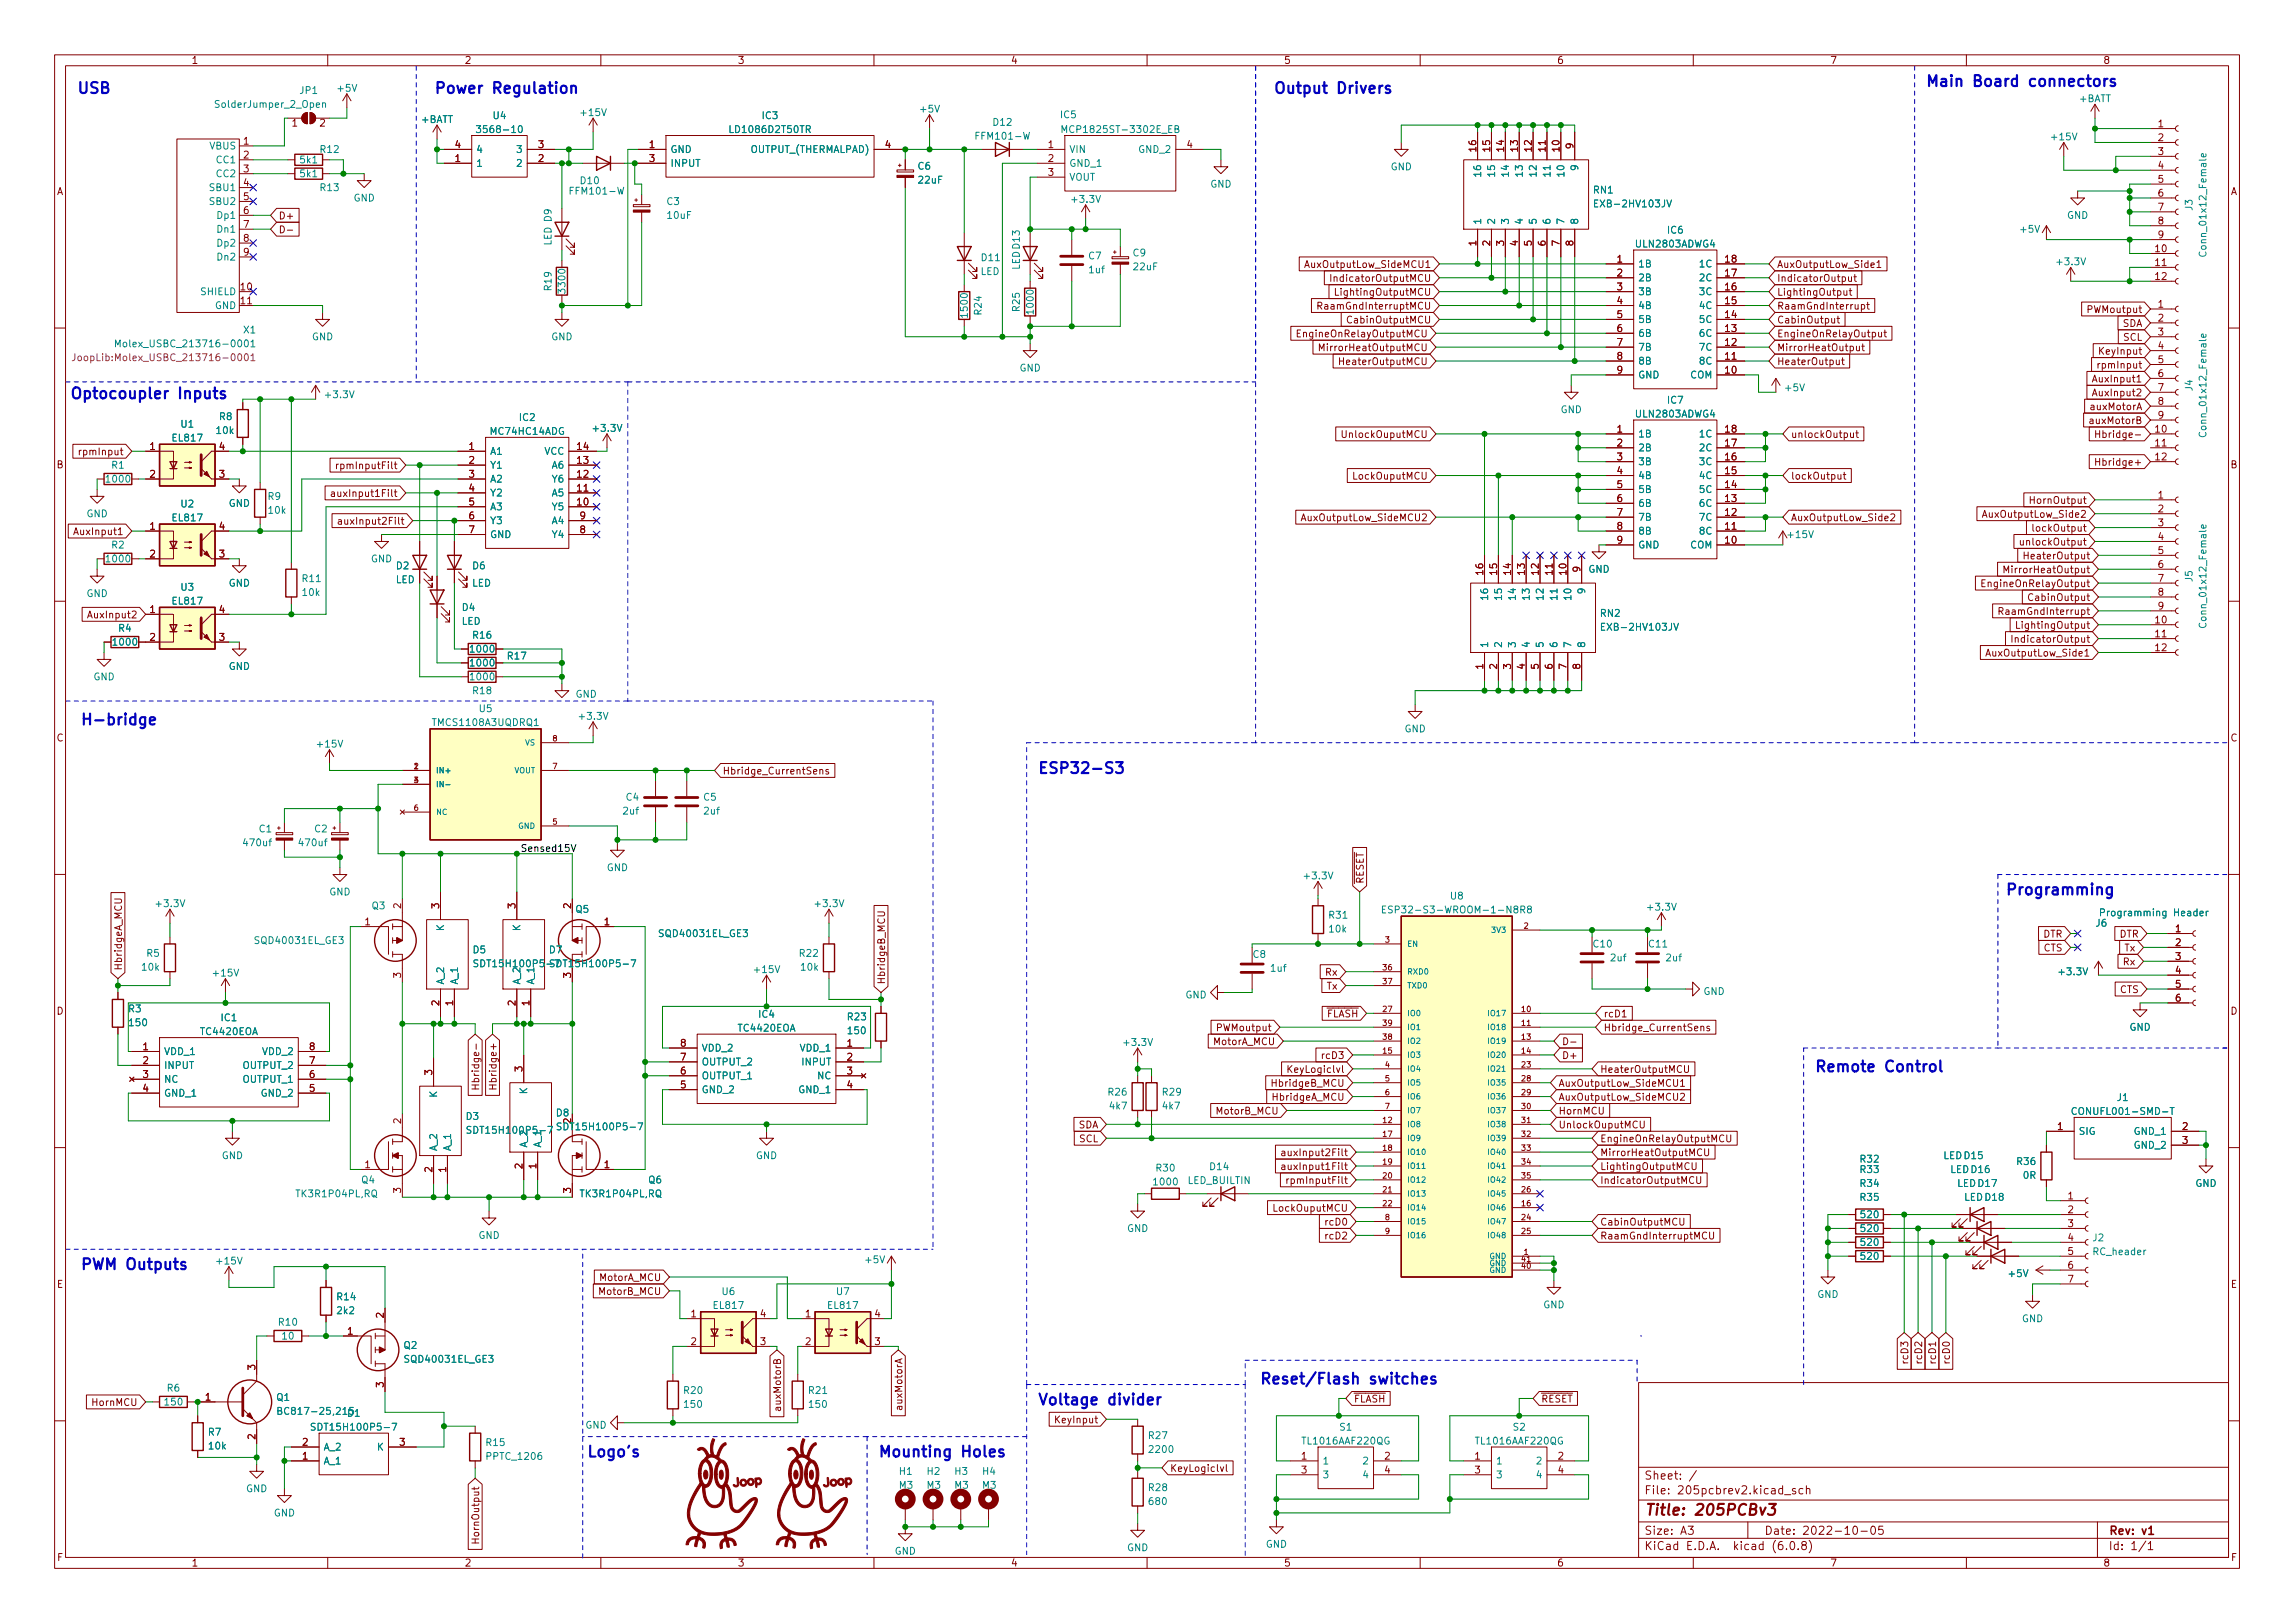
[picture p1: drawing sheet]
<svg xmlns="http://www.w3.org/2000/svg" width="420mm" height="297mm" viewBox="0 0 420 297" stroke-linecap="round" stroke-linejoin="round" font-family="sans-serif">
<defs><g id="words">
<g font-size="2.8" fill="#0000c2">
<text x="14" y="17.1">USB</text>
<text x="79.4" y="17.1">Power Regulation</text>
<text x="233" y="17.1">Output Drivers</text>
<text x="352.4" y="15.8">Main Board connectors</text>
<text x="12.7" y="73">Optocoupler Inputs</text>
<text x="14.6" y="132.7">H-bridge</text>
<text x="189.9" y="141.6">ESP32-S3</text>
<text x="367" y="163.8">Programming</text>
<text x="332.1" y="196.2">Remote Control</text>
<text x="14.6" y="232.4">PWM Outputs</text>
<text x="189.9" y="257.1">Voltage divider</text>
<text x="230.5" y="253.3">Reset/Flash switches</text>
<text x="107.3" y="266.7">Logo's</text>
<text x="160.7" y="266.7">Mounting Holes</text>
</g>
<text font-size="2.8" fill="#840000" x="301" y="277.3">Title: 205PCBv3</text>
<g font-size="2.1" fill="#840000">
<text x="301" y="273.5">File: 205pcbrev2.kicad_sch</text>
<text x="301" y="270.8">Sheet: /</text>
<text x="301" y="280.9">Size: A3</text>
<text x="323" y="280.9">Date: 2022-10-05</text>
<text x="386" y="280.9">Rev: v1</text>
<text x="301" y="283.7">KiCad E.D.A. kicad (6.0.8)</text>
<text x="386" y="283.7">Id: 1/1</text>
</g>
<g font-size="1.8" fill="#840000">
<text x="35" y="11.7">1</text>
<text x="85" y="11.7">2</text>
<text x="135" y="11.7">3</text>
<text x="185" y="11.7">4</text>
<text x="235" y="11.7">5</text>
<text x="285" y="11.7">6</text>
<text x="335" y="11.7">7</text>
<text x="385" y="11.7">8</text>
<text x="53.5" y="23.2">1</text>
<text x="58.6" y="23.2">2</text>
<text x="395.1" y="23.3">1</text>
<text x="44.6" y="26.5">1</text>
<text x="44.6" y="29">2</text>
<text x="83.3" y="29.6">1</text>
<text x="83.3" y="27.1">4</text>
<text x="98.6" y="29.6">2</text>
<text x="98.6" y="27.1">3</text>
<text x="118.9" y="27.1">1</text>
<text x="118.9" y="29.6">3</text>
<text x="162.1" y="27.1">4</text>
<text x="191.9" y="27.1">1</text>
<text x="191.9" y="29.6">2</text>
<text x="217.3" y="27.1">4</text>
<text x="270.3" y="27.7" transform="rotate(-90 270.3 27.7)">16</text>
<text x="272.8" y="27.7" transform="rotate(-90 272.8 27.7)">15</text>
<text x="275.3" y="27.7" transform="rotate(-90 275.3 27.7)">14</text>
<text x="277.9" y="27.7" transform="rotate(-90 277.9 27.7)">13</text>
<text x="280.4" y="27.7" transform="rotate(-90 280.4 27.7)">12</text>
<text x="283" y="27.7" transform="rotate(-90 283 27.7)">11</text>
<text x="285.5" y="27.7" transform="rotate(-90 285.5 27.7)">10</text>
<text x="288" y="27.2" transform="rotate(-90 288 27.2)">9</text>
<text x="395.1" y="25.8">2</text>
<text x="395.1" y="28.4">3</text>
<text x="10.3" y="35.7">A</text>
<text x="44.6" y="31.5">3</text>
<text x="44.6" y="34.1">4</text>
<text x="191.9" y="32.2">3</text>
<text x="395.1" y="30.9">4</text>
<text x="395.1" y="33.4">5</text>
<text x="395.1" y="36">6</text>
<text x="408.3" y="35.7">A</text>
<text x="44.6" y="36.6">5</text>
<text x="44.6" y="39.2">6</text>
<text x="44.6" y="41.7">7</text>
<text x="51" y="40.1">D+</text>
<text x="395.1" y="38.5">7</text>
<text x="395.1" y="41.1">8</text>
<text x="44.6" y="44.2">8</text>
<text x="44.6" y="46.8">9</text>
<text x="270.3" y="45" transform="rotate(-90 270.3 45)">1</text>
<text x="272.8" y="45" transform="rotate(-90 272.8 45)">2</text>
<text x="275.3" y="45" transform="rotate(-90 275.3 45)">3</text>
<text x="277.9" y="45" transform="rotate(-90 277.9 45)">4</text>
<text x="280.4" y="45" transform="rotate(-90 280.4 45)">5</text>
<text x="283" y="45" transform="rotate(-90 283 45)">6</text>
<text x="285.5" y="45" transform="rotate(-90 285.5 45)">7</text>
<text x="288" y="45" transform="rotate(-90 288 45)">8</text>
<text x="394.6" y="46.1">10</text>
<text x="395.1" y="43.6">9</text>
<text x="44.1" y="53.1">10</text>
<text x="239.7" y="49">AuxOutputLow_SideMCU1</text>
<text x="244.8" y="51.6">IndicatorOutputMCU</text>
<text x="296.1" y="48">1</text>
<text x="296.1" y="50.6">2</text>
<text x="296.1" y="53.1">3</text>
<text x="315.9" y="53.1">16</text>
<text x="315.9" y="50.6">17</text>
<text x="315.9" y="48">18</text>
<text x="325.3" y="49">AuxOutputLow_Side1</text>
<text x="325.3" y="51.6">IndicatorOutput</text>
<text x="394.6" y="48.7">11</text>
<text x="394.6" y="51.2">12</text>
<text x="44.1" y="55.7">11</text>
<text x="242.4" y="56.6">RaamGndInterruptMCU</text>
<text x="245.3" y="54.1">LightingOutputMCU</text>
<text x="247.4" y="59.2">CabinOutputMCU</text>
<text x="296.1" y="55.7">4</text>
<text x="296.1" y="58.2">5</text>
<text x="315.9" y="58.2">14</text>
<text x="315.9" y="55.7">15</text>
<text x="325.3" y="59.2">CabinOutput</text>
<text x="325.3" y="54.1">LightingOutput</text>
<text x="325.3" y="56.6">RaamGndInterrupt</text>
<text x="382.4" y="57.3">PWMoutput</text>
<text x="388.5" y="59.8">SDA</text>
<text x="395.1" y="56.3">1</text>
<text x="395.1" y="58.8">2</text>
<text x="238.6" y="61.7">EngineOnRelayOutputMCU</text>
<text x="242.7" y="64.3">MirrorHeatOutputMCU</text>
<text x="296.1" y="60.7">6</text>
<text x="296.1" y="63.3">7</text>
<text x="296.1" y="65.8">8</text>
<text x="315.9" y="65.8">11</text>
<text x="315.9" y="63.3">12</text>
<text x="315.9" y="60.7">13</text>
<text x="325.3" y="64.3">MirrorHeatOutput</text>
<text x="325.3" y="61.7">EngineOnRelayOutput</text>
<text x="384.7" y="64.9">KeyInput</text>
<text x="388.7" y="62.4">SCL</text>
<text x="395.1" y="61.4">3</text>
<text x="395.1" y="63.9">4</text>
<text x="246.1" y="66.8">HeaterOutputMCU</text>
<text x="296.1" y="68.4">9</text>
<text x="315.9" y="68.4">10</text>
<text x="325.3" y="66.8">HeaterOutput</text>
<text x="383.6" y="70">AuxInput1</text>
<text x="384.6" y="67.4">rpmInput</text>
<text x="395.1" y="66.5">5</text>
<text x="395.1" y="69">6</text>
<text x="395.1" y="71.5">7</text>
<text x="383" y="77.6">auxMotorB</text>
<text x="383" y="75.1">auxMotorA</text>
<text x="383.6" y="72.5">AuxInput2</text>
<text x="395.1" y="74.1">8</text>
<text x="395.1" y="76.6">9</text>
<text x="15" y="83.3">rpmInput</text>
<text x="27.4" y="82.3">1</text>
<text x="40.1" y="82.3">4</text>
<text x="85.9" y="82.3">1</text>
<text x="105.7" y="82.3">14</text>
<text x="246.3" y="80.1">UnlockOuputMCU</text>
<text x="296.1" y="79.2">1</text>
<text x="296.1" y="81.7">2</text>
<text x="315.9" y="81.7">17</text>
<text x="315.9" y="79.2">18</text>
<text x="327.8" y="80.1">unlockOutput</text>
<text x="385" y="80.1">Hbridge-</text>
<text x="394.6" y="79.2">10</text>
<text x="394.6" y="81.7">11</text>
<text x="10.3" y="85.7">B</text>
<text x="27.4" y="87.4">2</text>
<text x="40.1" y="87.4">3</text>
<text x="62.5" y="85.9">rpmInputFilt</text>
<text x="85.9" y="84.9">2</text>
<text x="85.9" y="87.4">3</text>
<text x="85.9" y="90">4</text>
<text x="105.7" y="90">11</text>
<text x="105.7" y="87.4">12</text>
<text x="105.7" y="84.9">13</text>
<text x="248.1" y="87.8">LockOuputMCU</text>
<text x="296.1" y="84.2">3</text>
<text x="296.1" y="86.8">4</text>
<text x="296.1" y="89.3">5</text>
<text x="315.9" y="89.3">14</text>
<text x="315.9" y="86.8">15</text>
<text x="315.9" y="84.2">16</text>
<text x="327.8" y="87.8">lockOutput</text>
<text x="384.6" y="85.2">Hbridge+</text>
<text x="394.6" y="84.2">12</text>
<text x="408.3" y="85.7">B</text>
<text x="61.9" y="90.9">auxInput1Filt</text>
<text x="85.9" y="92.5">5</text>
<text x="85.9" y="95">6</text>
<text x="105.7" y="92.5">10</text>
<text x="106.2" y="95">9</text>
<text x="239.1" y="95.4">AuxOutputLow_SideMCU2</text>
<text x="296.1" y="91.9">6</text>
<text x="296.1" y="94.4">7</text>
<text x="315.9" y="94.4">12</text>
<text x="315.9" y="91.9">13</text>
<text x="327.8" y="95.4">AuxOutputLow_Side2</text>
<text x="363.7" y="94.7">AuxOutputLow_Side2</text>
<text x="372.2" y="92.2">HornOutput</text>
<text x="395.1" y="91.2">1</text>
<text x="395.1" y="93.8">2</text>
<text x="14.1" y="97.9">AuxInput1</text>
<text x="27.4" y="96.9">1</text>
<text x="40.1" y="96.9">4</text>
<text x="63.1" y="96">auxInput2Filt</text>
<text x="85.9" y="97.6">7</text>
<text x="106.2" y="97.6">8</text>
<text x="296.1" y="96.9">8</text>
<text x="296.1" y="99.5">9</text>
<text x="315.9" y="99.5">10</text>
<text x="315.9" y="96.9">11</text>
<text x="370.6" y="99.8">unlockOutput</text>
<text x="372.8" y="97.3">lockOutput</text>
<text x="395.1" y="96.3">3</text>
<text x="395.1" y="98.8">4</text>
<text x="395.1" y="101.4">5</text>
<text x="27.4" y="102">2</text>
<text x="40.1" y="102">3</text>
<text x="271.5" y="105.2" transform="rotate(-90 271.5 105.2)">16</text>
<text x="274.1" y="105.2" transform="rotate(-90 274.1 105.2)">15</text>
<text x="276.6" y="105.2" transform="rotate(-90 276.6 105.2)">14</text>
<text x="279.1" y="105.2" transform="rotate(-90 279.1 105.2)">13</text>
<text x="281.7" y="105.2" transform="rotate(-90 281.7 105.2)">12</text>
<text x="284.2" y="105.2" transform="rotate(-90 284.2 105.2)">11</text>
<text x="286.8" y="105.2" transform="rotate(-90 286.8 105.2)">10</text>
<text x="289.3" y="104.7" transform="rotate(-90 289.3 104.7)">9</text>
<text x="363.9" y="107.4">EngineOnRelayOutput</text>
<text x="368" y="104.9">MirrorHeatOutput</text>
<text x="371.4" y="102.4">HeaterOutput</text>
<text x="395.1" y="103.9">6</text>
<text x="395.1" y="106.5">7</text>
<text x="16.6" y="113.2">AuxInput2</text>
<text x="27.4" y="112.2">1</text>
<text x="40.1" y="112.2">4</text>
<text x="367.1" y="112.5">RaamGndInterrupt</text>
<text x="372" y="110">CabinOutput</text>
<text x="395.1" y="109">8</text>
<text x="395.1" y="111.5">9</text>
<text x="27.4" y="117.3">2</text>
<text x="40.1" y="117.3">3</text>
<text x="369.5" y="117.6">IndicatorOutput</text>
<text x="370" y="115.1">LightingOutput</text>
<text x="394.6" y="114.1">10</text>
<text x="394.6" y="116.6">11</text>
<text x="394.6" y="119.2">12</text>
<text x="271.5" y="122.4" transform="rotate(-90 271.5 122.4)">1</text>
<text x="274.1" y="122.4" transform="rotate(-90 274.1 122.4)">2</text>
<text x="276.6" y="122.4" transform="rotate(-90 276.6 122.4)">3</text>
<text x="279.1" y="122.4" transform="rotate(-90 279.1 122.4)">4</text>
<text x="281.7" y="122.4" transform="rotate(-90 281.7 122.4)">5</text>
<text x="284.2" y="122.4" transform="rotate(-90 284.2 122.4)">6</text>
<text x="286.8" y="122.4" transform="rotate(-90 286.8 122.4)">7</text>
<text x="289.3" y="122.4" transform="rotate(-90 289.3 122.4)">8</text>
<text x="364.4" y="120.1">AuxOutputLow_Side1</text>
<text x="10.3" y="135.7">C</text>
<text x="408.3" y="135.7">C</text>
<text x="132.2" y="141.7">Hbridge_CurrentSens</text>
<text x="249.6" y="161.8" transform="rotate(-90 249.6 161.8)">~{RESET}</text>
<text x="73.4" y="166.3" transform="rotate(-90 73.4 166.3)">2</text>
<text x="80.4" y="166.3" transform="rotate(-90 80.4 166.3)">3</text>
<text x="94.4" y="166.3" transform="rotate(-90 94.4 166.3)">3</text>
<text x="104.5" y="166.3" transform="rotate(-90 104.5 166.3)">2</text>
<text x="66.8" y="169.3">1</text>
<text x="110.6" y="169.3">1</text>
<text x="374" y="171.6">DTR</text>
<text x="388" y="171.6">DTR</text>
<text x="398.3" y="170.6">1</text>
<text x="398.3" y="173.1">2</text>
<text x="22.3" y="177.7" transform="rotate(-90 22.3 177.7)">HbridgeA_MCU</text>
<text x="73.4" y="179" transform="rotate(-90 73.4 179)">3</text>
<text x="104.5" y="179" transform="rotate(-90 104.5 179)">3</text>
<text x="242.7" y="178.6">Rx</text>
<text x="374.1" y="174.1">CTS</text>
<text x="388.7" y="176.7">Rx</text>
<text x="388.9" y="174.1">Tx</text>
<text x="398.3" y="175.7">3</text>
<text x="398.3" y="178.2">4</text>
<text x="10.3" y="185.7">D</text>
<text x="80.4" y="184" transform="rotate(-90 80.4 184)">2</text>
<text x="82.9" y="184" transform="rotate(-90 82.9 184)">1</text>
<text x="94.4" y="184" transform="rotate(-90 94.4 184)">2</text>
<text x="96.9" y="184" transform="rotate(-90 96.9 184)">1</text>
<text x="162" y="180.2" transform="rotate(-90 162 180.2)">HbridgeB_MCU</text>
<text x="242.9" y="181.1">Tx</text>
<text x="388.1" y="181.7">CTS</text>
<text x="398.3" y="180.8">5</text>
<text x="398.3" y="183.3">6</text>
<text x="408.3" y="185.7">D</text>
<text x="124.6" y="191.6">8</text>
<text x="155.1" y="191.6">1</text>
<text x="222.3" y="191.3">MotorA_MCU</text>
<text x="223.1" y="188.7">PWMoutput</text>
<text x="241.5" y="186.2">~{FLASH}</text>
<text x="293.5" y="188.7">Hbridge_CurrentSens</text>
<text x="293.5" y="186.2">rcD1</text>
<text x="26.2" y="192.2">1</text>
<text x="26.2" y="194.7">2</text>
<text x="26.2" y="197.3">3</text>
<text x="56.7" y="197.3">6</text>
<text x="56.7" y="194.7">7</text>
<text x="56.7" y="192.2">8</text>
<text x="79.1" y="196.7" transform="rotate(-90 79.1 196.7)">3</text>
<text x="87.7" y="198" transform="rotate(-90 87.7 198)">Hbridge-</text>
<text x="95.6" y="196.1" transform="rotate(-90 95.6 196.1)">3</text>
<text x="124.6" y="196.6">6</text>
<text x="124.6" y="194.1">7</text>
<text x="155.1" y="194.1">2</text>
<text x="155.1" y="196.6">3</text>
<text x="236.3" y="196.3">KeyLogiclvl</text>
<text x="242.3" y="193.8">rcD3</text>
<text x="285.9" y="193.8">D+</text>
<text x="292.9" y="196.3">HeaterOutputMCU</text>
<text x="26.2" y="199.8">4</text>
<text x="56.7" y="199.8">5</text>
<text x="90.9" y="198.4" transform="rotate(-90 90.9 198.4)">Hbridge+</text>
<text x="124.6" y="199.2">5</text>
<text x="155.1" y="199.2">4</text>
<text x="223" y="204">MotorB_MCU</text>
<text x="233.3" y="198.9">HbridgeB_MCU</text>
<text x="233.3" y="201.4">HbridgeA_MCU</text>
<text x="285.3" y="198.9">AuxOutputLow_SideMCU1</text>
<text x="285.3" y="201.4">AuxOutputLow_SideMCU2</text>
<text x="285.3" y="204">HornMCU</text>
<text x="73.4" y="205.6" transform="rotate(-90 73.4 205.6)">2</text>
<text x="197.4" y="206.5">SDA</text>
<text x="197.6" y="209">SCL</text>
<text x="285.3" y="206.5">UnlockOuputMCU</text>
<text x="292.9" y="209">EngineOnRelayOutputMCU</text>
<text x="376.7" y="206.8">1</text>
<text x="399.6" y="206.8">2</text>
<text x="399.6" y="209.3">3</text>
<text x="66.8" y="213.8">1</text>
<text x="79.1" y="214.5" transform="rotate(-90 79.1 214.5)">2</text>
<text x="81.7" y="214.5" transform="rotate(-90 81.7 214.5)">1</text>
<text x="95.6" y="213.9" transform="rotate(-90 95.6 213.9)">2</text>
<text x="98.2" y="213.9" transform="rotate(-90 98.2 213.9)">1</text>
<text x="110.6" y="213.8">1</text>
<text x="235.8" y="211.6">auxInput2Filt</text>
<text x="235.8" y="214.1">auxInput1Filt</text>
<text x="292.9" y="211.6">MirrorHeatOutputMCU</text>
<text x="292.9" y="214.1">LightingOutputMCU</text>
<text x="73.4" y="218.3" transform="rotate(-90 73.4 218.3)">3</text>
<text x="104.5" y="218.3" transform="rotate(-90 104.5 218.3)">3</text>
<text x="233.5" y="221.7">LockOuputMCU</text>
<text x="236.5" y="216.7">rpmInputFilt</text>
<text x="292.9" y="216.7">IndicatorOutputMCU</text>
<text x="378.6" y="219.5">1</text>
<text x="242.9" y="224.3">rcD0</text>
<text x="242.9" y="226.8">rcD2</text>
<text x="292.9" y="224.3">CabinOutputMCU</text>
<text x="292.9" y="226.8">RaamGndInterruptMCU</text>
<text x="378.6" y="222">2</text>
<text x="378.6" y="224.6">3</text>
<text x="378.6" y="227.1">4</text>
<text x="378.6" y="229.7">5</text>
<text x="378.6" y="232.2">6</text>
<text x="10.4" y="235.7">E</text>
<text x="109.9" y="237">MotorB_MCU</text>
<text x="109.9" y="234.4">MotorA_MCU</text>
<text x="378.6" y="234.7">7</text>
<text x="408.4" y="235.7">E</text>
<text x="63.6" y="244.3">1</text>
<text x="70.2" y="241.2" transform="rotate(-90 70.2 241.2)">2</text>
<text x="126.5" y="241.1">1</text>
<text x="139.2" y="241.1">4</text>
<text x="147.5" y="241.1">1</text>
<text x="160.2" y="241.1">4</text>
<text x="46.7" y="250.7" transform="rotate(-90 46.7 250.7)">3</text>
<text x="126.5" y="246.2">2</text>
<text x="139.2" y="246.2">3</text>
<text x="147.5" y="246.2">2</text>
<text x="160.2" y="246.2">3</text>
<text x="349.3" y="249.2" transform="rotate(-90 349.3 249.2)">rcD3</text>
<text x="351.9" y="249.2" transform="rotate(-90 351.9 249.2)">rcD2</text>
<text x="354.4" y="249.2" transform="rotate(-90 354.4 249.2)">rcD1</text>
<text x="357" y="249.2" transform="rotate(-90 357 249.2)">rcD0</text>
<text x="17.1" y="257.3">HornMCU</text>
<text x="37.6" y="256.3">1</text>
<text x="70.2" y="253.9" transform="rotate(-90 70.2 253.9)">3</text>
<text x="143" y="257.7" transform="rotate(-90 143 257.7)">auxMotorB</text>
<text x="165.2" y="257.7" transform="rotate(-90 165.2 257.7)">auxMotorA</text>
<text x="247.8" y="256.7">~{FLASH}</text>
<text x="282.1" y="256.7">~{RESET}</text>
<text x="46.7" y="263.4" transform="rotate(-90 46.7 263.4)">2</text>
<text x="193.6" y="260.5">KeyInput</text>
<text x="55.4" y="267.1">1</text>
<text x="55.4" y="264.6">2</text>
<text x="73.2" y="264.6">3</text>
<text x="214.2" y="269.4">KeyLogiclvl</text>
<text x="238.3" y="267.1">1</text>
<text x="238.3" y="269.7">3</text>
<text x="253.5" y="267.1">2</text>
<text x="253.5" y="269.7">4</text>
<text x="270" y="267.1">1</text>
<text x="270" y="269.7">3</text>
<text x="285.3" y="267.1">2</text>
<text x="285.3" y="269.7">4</text>
<text x="87.7" y="281.9" transform="rotate(-90 87.7 281.9)">HornOutput</text>
<text x="10.4" y="285.7">F</text>
<text x="35" y="286.7">1</text>
<text x="85" y="286.7">2</text>
<text x="135" y="286.7">3</text>
<text x="185" y="286.7">4</text>
<text x="235" y="286.7">5</text>
<text x="285" y="286.7">6</text>
<text x="335" y="286.7">7</text>
<text x="385" y="286.7">8</text>
<text x="408.4" y="285.7">F</text>
</g>
<g font-size="1.8" fill="#008484">
<text x="54.9" y="17.2">JP1</text>
<text x="61.9" y="16.8">+5V</text>
<text x="39.8" y="19.7">SolderJumper_2_Open</text>
<text x="77.1" y="22.5">+BATT</text>
<text x="90.3" y="21.8">U4</text>
<text x="106.5" y="21.2">+15V</text>
<text x="139.6" y="21.8">IC3</text>
<text x="168.6" y="20.6">+5V</text>
<text x="181.9" y="23">D12</text>
<text x="194.2" y="21.6">IC5</text>
<text x="380.7" y="18.7">+BATT</text>
<text x="38.4" y="27.3">VBUS</text>
<text x="39.8" y="29.9">CC1</text>
<text x="55" y="29.9">5k1</text>
<text x="58.7" y="28">R12</text>
<text x="87.1" y="28">4</text>
<text x="88.2" y="24.3">3568-10</text>
<text x="94.8" y="28">3</text>
<text x="122.7" y="28">GND</text>
<text x="134" y="24.3">LD1086D2T50TR</text>
<text x="137.4" y="28">OUTPUT_(THERMALPAD)</text>
<text x="179.1" y="25.5">FFM101-W</text>
<text x="195.5" y="24.3">MCP1825ST-3302E_EB</text>
<text x="195.7" y="28">VIN</text>
<text x="208.6" y="28">GND_2</text>
<text x="375.7" y="25.7">+15V</text>
<text x="38.6" y="35">SBU1</text>
<text x="39.8" y="32.4">CC2</text>
<text x="55" y="32.4">5k1</text>
<text x="58.7" y="35">R13</text>
<text x="87.1" y="30.5">1</text>
<text x="94.8" y="30.5">2</text>
<text x="104.8" y="35.6">FFM101-W</text>
<text x="106.3" y="33.7">D10</text>
<text x="122.7" y="30.5">INPUT</text>
<text x="168.1" y="31">C6</text>
<text x="168.2" y="33.6">22uF</text>
<text x="195.7" y="30.5">GND_1</text>
<text x="195.7" y="33.1">VOUT</text>
<text x="221.6" y="34.3">GND</text>
<text x="254.6" y="31.1">GND</text>
<text x="271.1" y="32" transform="rotate(-90 271.1 32)">16</text>
<text x="273.7" y="32" transform="rotate(-90 273.7 32)">15</text>
<text x="276.2" y="32" transform="rotate(-90 276.2 32)">14</text>
<text x="278.8" y="32" transform="rotate(-90 278.8 32)">13</text>
<text x="281.3" y="32" transform="rotate(-90 281.3 32)">12</text>
<text x="283.8" y="32" transform="rotate(-90 283.8 32)">11</text>
<text x="286.4" y="32" transform="rotate(-90 286.4 32)">10</text>
<text x="288.9" y="31" transform="rotate(-90 288.9 31)">9</text>
<text x="291.8" y="35.4">RN1</text>
<text x="38.6" y="37.5">SBU2</text>
<text x="40" y="40">Dp1</text>
<text x="64.7" y="36.9">GND</text>
<text x="122.1" y="37.5">C3</text>
<text x="122.3" y="40">10uF</text>
<text x="196.4" y="37.1">+3.3V</text>
<text x="271.1" y="41.2" transform="rotate(-90 271.1 41.2)">1</text>
<text x="273.7" y="41.2" transform="rotate(-90 273.7 41.2)">2</text>
<text x="276.2" y="41.2" transform="rotate(-90 276.2 41.2)">3</text>
<text x="278.8" y="41.2" transform="rotate(-90 278.8 41.2)">4</text>
<text x="281.3" y="41.2" transform="rotate(-90 281.3 41.2)">5</text>
<text x="283.8" y="41.2" transform="rotate(-90 283.8 41.2)">6</text>
<text x="286.4" y="41.2" transform="rotate(-90 286.4 41.2)">7</text>
<text x="288.9" y="41.2" transform="rotate(-90 288.9 41.2)">8</text>
<text x="292.5" y="37.9">EXB-2HV103JV</text>
<text x="378.4" y="40">GND</text>
<text x="401.4" y="38.5" transform="rotate(-90 401.4 38.5)">J3</text>
<text x="40" y="42.6">Dn1</text>
<text x="40" y="45.1">Dp2</text>
<text x="40" y="47.7">Dn2</text>
<text x="101" y="45" transform="rotate(-90 101 45)">LED D9</text>
<text x="179.8" y="47.8">D11</text>
<text x="199.3" y="47.5">C7</text>
<text x="207.5" y="46.9">C9</text>
<text x="299.6" y="45.3">ULN2803ADWG4</text>
<text x="305.3" y="42.7">IC6</text>
<text x="370" y="42.6">+5V</text>
<text x="403.9" y="46.3" transform="rotate(-90 403.9 46.3)">Conn_01x12_Female</text>
<text x="101" y="53.1" transform="rotate(-90 101 53.1)">R19</text>
<text x="103.5" y="53.4" transform="rotate(-90 103.5 53.4)">3300</text>
<text x="179.5" y="50.3">LED</text>
<text x="186.7" y="49.4" transform="rotate(-90 186.7 49.4)">LED D13</text>
<text x="199.4" y="50">1uf</text>
<text x="207.6" y="49.5">22uF</text>
<text x="299.8" y="48.9">1B</text>
<text x="299.8" y="51.5">2B</text>
<text x="311.3" y="51.5">2C</text>
<text x="311.3" y="48.9">1C</text>
<text x="376.8" y="48.5">+3.3V</text>
<text x="36.8" y="54">SHIELD</text>
<text x="39.4" y="56.6">GND</text>
<text x="177.2" y="57.9" transform="rotate(-90 177.2 57.9)">1500</text>
<text x="179.7" y="57.5" transform="rotate(-90 179.7 57.5)">R24</text>
<text x="186.7" y="56.9" transform="rotate(-90 186.7 56.9)">R25</text>
<text x="189.2" y="57.2" transform="rotate(-90 189.2 57.2)">1000</text>
<text x="299.8" y="54">3B</text>
<text x="299.8" y="56.6">4B</text>
<text x="299.8" y="59.1">5B</text>
<text x="311.3" y="59.1">5C</text>
<text x="311.3" y="56.6">4C</text>
<text x="311.3" y="54">3C</text>
<text x="22.7" y="63.5">Molex_USBC_213716-0001</text>
<text x="44.6" y="61">X1</text>
<text x="57.1" y="62.3">GND</text>
<text x="100.9" y="62.3">GND</text>
<text x="299.8" y="61.6">6B</text>
<text x="299.8" y="64.2">7B</text>
<text x="311.3" y="64.2">7C</text>
<text x="311.3" y="61.6">6C</text>
<text x="186.6" y="68">GND</text>
<text x="299.8" y="66.7">8B</text>
<text x="299.8" y="69.3">GND</text>
<text x="309.4" y="69.3">COM</text>
<text x="311.3" y="66.7">8C</text>
<text x="326.9" y="71.6">+5V</text>
<text x="401.4" y="71.5" transform="rotate(-90 401.4 71.5)">J4</text>
<text x="40.2" y="76.9">R8</text>
<text x="59.8" y="72.9">+3.3V</text>
<text x="95.1" y="77">IC2</text>
<text x="285.7" y="75.6">GND</text>
<text x="299.6" y="76.4">ULN2803ADWG4</text>
<text x="305.3" y="73.9">IC7</text>
<text x="31.7" y="80.8">EL817</text>
<text x="33.2" y="78.3">U1</text>
<text x="39.7" y="79.4">10k</text>
<text x="89.7" y="83.2">A1</text>
<text x="89.9" y="79.6">MC74HC14ADG</text>
<text x="99.6" y="83.2">VCC</text>
<text x="108.8" y="79">+3.3V</text>
<text x="299.8" y="80">1B</text>
<text x="299.8" y="82.6">2B</text>
<text x="311.3" y="82.6">2C</text>
<text x="311.3" y="80">1C</text>
<text x="403.9" y="79.3" transform="rotate(-90 403.9 79.3)">Conn_01x12_Female</text>
<text x="19.6" y="88.3">1000</text>
<text x="20.5" y="85.8">R1</text>
<text x="89.7" y="85.8">Y1</text>
<text x="89.7" y="88.3">A2</text>
<text x="101.1" y="85.8">A6</text>
<text x="101.2" y="88.3">Y6</text>
<text x="299.8" y="85.1">3B</text>
<text x="299.8" y="87.7">4B</text>
<text x="311.3" y="87.7">4C</text>
<text x="311.3" y="85.1">3C</text>
<text x="15.8" y="94.7">GND</text>
<text x="31.7" y="95.4">EL817</text>
<text x="33.2" y="92.9">U2</text>
<text x="41.8" y="92.7">GND</text>
<text x="49.1" y="91.5">R9</text>
<text x="49.2" y="94">10k</text>
<text x="89.7" y="90.8">Y2</text>
<text x="89.7" y="93.4">A3</text>
<text x="89.7" y="95.9">Y3</text>
<text x="101.1" y="90.8">A5</text>
<text x="101.1" y="95.9">A4</text>
<text x="101.2" y="93.4">Y5</text>
<text x="299.8" y="90.2">5B</text>
<text x="299.8" y="92.7">6B</text>
<text x="299.8" y="95.3">7B</text>
<text x="311.3" y="95.3">7C</text>
<text x="311.3" y="92.7">6C</text>
<text x="311.3" y="90.2">5C</text>
<text x="20.5" y="100.4">R2</text>
<text x="89.7" y="98.5">GND</text>
<text x="101.2" y="98.5">Y4</text>
<text x="299.8" y="97.8">8B</text>
<text x="299.8" y="100.4">GND</text>
<text x="309.4" y="100.4">COM</text>
<text x="311.3" y="97.8">8C</text>
<text x="327.5" y="98.5">+15V</text>
<text x="19.6" y="102.9">1000</text>
<text x="41.8" y="107.4">GND</text>
<text x="55.4" y="106.5">R11</text>
<text x="67.9" y="102.9">GND</text>
<text x="72.4" y="106.7">LED</text>
<text x="72.6" y="104.2">D2</text>
<text x="86.4" y="107.4">LED</text>
<text x="86.5" y="104.2">D6</text>
<text x="290.8" y="104.8">GND</text>
<text x="401.4" y="106.4" transform="rotate(-90 401.4 106.4)">J5</text>
<text x="15.8" y="109.3">GND</text>
<text x="31.7" y="110.6">EL817</text>
<text x="33.2" y="108.1">U3</text>
<text x="55.4" y="109.1">10k</text>
<text x="84.6" y="111.8">D4</text>
<text x="272.4" y="109.4" transform="rotate(-90 272.4 109.4)">16</text>
<text x="275" y="109.4" transform="rotate(-90 275 109.4)">15</text>
<text x="277.5" y="109.4" transform="rotate(-90 277.5 109.4)">14</text>
<text x="280" y="109.4" transform="rotate(-90 280 109.4)">13</text>
<text x="282.6" y="109.4" transform="rotate(-90 282.6 109.4)">12</text>
<text x="285.1" y="109.4" transform="rotate(-90 285.1 109.4)">11</text>
<text x="287.7" y="109.4" transform="rotate(-90 287.7 109.4)">10</text>
<text x="290.2" y="108.5" transform="rotate(-90 290.2 108.5)">9</text>
<text x="293" y="112.9">RN2</text>
<text x="20.9" y="118.1">1000</text>
<text x="21.7" y="115.6">R4</text>
<text x="84.5" y="114.3">LED</text>
<text x="86.3" y="119.4">1000</text>
<text x="86.6" y="116.9">R16</text>
<text x="272.4" y="118.7" transform="rotate(-90 272.4 118.7)">1</text>
<text x="275" y="118.7" transform="rotate(-90 275 118.7)">2</text>
<text x="277.5" y="118.7" transform="rotate(-90 277.5 118.7)">3</text>
<text x="280" y="118.7" transform="rotate(-90 280 118.7)">4</text>
<text x="282.6" y="118.7" transform="rotate(-90 282.6 118.7)">5</text>
<text x="285.1" y="118.7" transform="rotate(-90 285.1 118.7)">6</text>
<text x="287.7" y="118.7" transform="rotate(-90 287.7 118.7)">7</text>
<text x="290.2" y="118.7" transform="rotate(-90 290.2 118.7)">8</text>
<text x="293.8" y="115.4">EXB-2HV103JV</text>
<text x="403.9" y="114.2" transform="rotate(-90 403.9 114.2)">Conn_01x12_Female</text>
<text x="17.1" y="124.5">GND</text>
<text x="41.8" y="122.6">GND</text>
<text x="86.3" y="124.5">1000</text>
<text x="86.3" y="122">1000</text>
<text x="93" y="120.7">R17</text>
<text x="86.6" y="127">R18</text>
<text x="87.8" y="130.3">U5</text>
<text x="105.3" y="127.7">GND</text>
<text x="106.2" y="131.7">+3.3V</text>
<text x="58.2" y="136.8">+15V</text>
<text x="79.5" y="132.9">TMCS1108A3UQDRQ1</text>
<text x="257.1" y="134">GND</text>
<text x="114.1" y="149.1">2uf</text>
<text x="114.6" y="146.5">C4</text>
<text x="128.8" y="146.5">C5</text>
<text x="128.9" y="149.1">2uf</text>
<text x="44.8" y="154.9">470uf</text>
<text x="47.5" y="152.3">C1</text>
<text x="54.9" y="154.9">470uf</text>
<text x="57.6" y="152.3">C2</text>
<text x="111.1" y="159.4">GND</text>
<text x="239" y="160.9">+3.3V</text>
<text x="28.8" y="166">+3.3V</text>
<text x="60.3" y="163.9">GND</text>
<text x="68.1" y="166.4">Q3</text>
<text x="105.4" y="167">Q5</text>
<text x="149.4" y="166">+3.3V</text>
<text x="255.3" y="167.1">ESP32-S3-WROOM-1-N8R8</text>
<text x="265.6" y="164.6">U8</text>
<text x="301.8" y="166.6">+3.3V</text>
<text x="385.3" y="167.7">Programming Header</text>
<text x="47" y="172.8">SQD40031EL_GE3</text>
<text x="81.3" y="170.4" transform="rotate(-90 81.3 170.4)">K</text>
<text x="95.2" y="170.4" transform="rotate(-90 95.2 170.4)">K</text>
<text x="121" y="171.5">SQD40031EL_GE3</text>
<text x="243.4" y="168.1">R31</text>
<text x="243.4" y="170.6">10k</text>
<text x="291.8" y="173.4">C10</text>
<text x="301.9" y="173.4">C11</text>
<text x="383.7" y="169.6">J6</text>
<text x="26.1" y="177.6">10k</text>
<text x="26.9" y="175.1">R5</text>
<text x="39.2" y="178.7">+15V</text>
<text x="86.6" y="174.5">D5</text>
<text x="87.8" y="177">SDT15H100P5-7 SDT15H100P5-7</text>
<text x="100.6" y="174.5">D7</text>
<text x="138.2" y="178.1">+15V</text>
<text x="146.4" y="175.1">R22</text>
<text x="146.7" y="177.6">10k</text>
<text x="229.4" y="175.3">C8</text>
<text x="232.7" y="177.8">1uf</text>
<text x="294.9" y="175.9">2uf</text>
<text x="305.1" y="175.9">2uf</text>
<text x="377.1" y="178.5">+3.3V</text>
<text x="23.6" y="185.3">R3</text>
<text x="81.3" y="180.2" transform="rotate(-90 81.3 180.2)">A_2</text>
<text x="83.8" y="180.2" transform="rotate(-90 83.8 180.2)">A_1</text>
<text x="95.2" y="180.2" transform="rotate(-90 95.2 180.2)">A_2</text>
<text x="97.8" y="180.2" transform="rotate(-90 97.8 180.2)">A_1</text>
<text x="217" y="182.7">GND</text>
<text x="311.8" y="182.1">GND</text>
<text x="23.8" y="187.8">150</text>
<text x="36.8" y="189.4">TC4420EOA</text>
<text x="40.5" y="186.9">IC1</text>
<text x="135.3" y="188.8">TC4420EOA</text>
<text x="139" y="186.3">IC4</text>
<text x="155.2" y="186.7">R23</text>
<text x="155.4" y="189.3">150</text>
<text x="205.9" y="191.4">+3.3V</text>
<text x="389.8" y="188.6">GND</text>
<text x="30" y="193.1">VDD_1</text>
<text x="30" y="195.6">INPUT</text>
<text x="44.6" y="195.6">OUTPUT_2</text>
<text x="48.1" y="193.1">VDD_2</text>
<text x="128.4" y="197.5">OUTPUT_1</text>
<text x="128.4" y="195">OUTPUT_2</text>
<text x="128.4" y="192.4">VDD_2</text>
<text x="146.6" y="192.4">VDD_1</text>
<text x="147" y="195">INPUT</text>
<text x="149.7" y="197.5">NC</text>
<text x="30" y="198.2">NC</text>
<text x="30" y="200.7">GND_1</text>
<text x="44.6" y="198.2">OUTPUT_1</text>
<text x="48" y="200.7">GND_2</text>
<text x="80" y="200.8" transform="rotate(-90 80 200.8)">K</text>
<text x="96.5" y="200.2" transform="rotate(-90 96.5 200.2)">K</text>
<text x="128.4" y="200.1">GND_2</text>
<text x="146.4" y="200.1">GND_1</text>
<text x="203" y="200.5">R26</text>
<text x="203.2" y="203">4k7</text>
<text x="212.9" y="200.5">R29</text>
<text x="212.9" y="203">4k7</text>
<text x="387.6" y="201.5">J1</text>
<text x="85.4" y="204.9">D3</text>
<text x="86.6" y="207.5">SDT15H100P5-7</text>
<text x="101.9" y="204.3">D8</text>
<text x="103.1" y="206.8">SDT15H100P5-7</text>
<text x="104.5" y="205.6" transform="rotate(-90 104.5 205.6)">2</text>
<text x="380.4" y="204">CONUFL001-SMD-T</text>
<text x="380.5" y="207.7">SIG</text>
<text x="390.9" y="207.7">GND_1</text>
<text x="40.6" y="212.1">GND</text>
<text x="80" y="210.7" transform="rotate(-90 80 210.7)">A_2</text>
<text x="82.5" y="210.7" transform="rotate(-90 82.5 210.7)">A_1</text>
<text x="96.5" y="210.1" transform="rotate(-90 96.5 210.1)">A_2</text>
<text x="99.1" y="210.1" transform="rotate(-90 99.1 210.1)">A_1</text>
<text x="138.4" y="212.1">GND</text>
<text x="211.7" y="214.4">R30</text>
<text x="221.6" y="214.1">D14</text>
<text x="340.6" y="212.8">R32</text>
<text x="340.6" y="214.7">R33</text>
<text x="355.7" y="212.1">LED D15</text>
<text x="357" y="214.7">LED D16</text>
<text x="369.3" y="213.2">R36</text>
<text x="370.4" y="215.7">0R</text>
<text x="390.9" y="210.2">GND_2</text>
<text x="54.5" y="219.1">TK3R1P04PL,RQ</text>
<text x="66.2" y="216.6">Q4</text>
<text x="106.6" y="219.1">TK3R1P04PL,RQ</text>
<text x="118.8" y="216.6">Q6</text>
<text x="211.4" y="216.9">1000</text>
<text x="217.5" y="216.7">LED_BUILTIN</text>
<text x="340.6" y="219.7">R35</text>
<text x="340.6" y="217.2">R34</text>
<text x="358.3" y="217.2">LED D17</text>
<text x="359.5" y="219.7">LED D18</text>
<text x="401.9" y="217.2">GND</text>
<text x="87.6" y="226.7">GND</text>
<text x="206.3" y="225.5">GND</text>
<text x="340.8" y="222.9">520</text>
<text x="340.8" y="225.5">520</text>
<text x="383.2" y="227.2">J2</text>
<text x="39.8" y="231.4">+15V</text>
<text x="158.5" y="231.2">+5V</text>
<text x="340.8" y="230.5">520</text>
<text x="340.8" y="228">520</text>
<text x="367.9" y="233.7">+5V</text>
<text x="383.4" y="229.7">RC_header</text>
<text x="61.8" y="238">R14</text>
<text x="130.7" y="239.5">EL817</text>
<text x="132.2" y="237">U6</text>
<text x="151.7" y="239.5">EL817</text>
<text x="153.2" y="237">U7</text>
<text x="282.5" y="239.4">GND</text>
<text x="332.7" y="237.5">GND</text>
<text x="51.1" y="242.6">R10</text>
<text x="51.7" y="245.1">10</text>
<text x="61.8" y="240.5">2k2</text>
<text x="370.1" y="242">GND</text>
<text x="74" y="246.9">Q2</text>
<text x="74.4" y="249.4">SQD40031EL_GE3</text>
<text x="30.3" y="257.2">150</text>
<text x="30.6" y="254.7">R6</text>
<text x="50.7" y="256.4">Q1</text>
<text x="125.3" y="255.1">R20</text>
<text x="125.4" y="257.6">150</text>
<text x="148.1" y="255.1">R21</text>
<text x="148.2" y="257.6">150</text>
<text x="38.2" y="262.7">R7</text>
<text x="52" y="258.9">BC817-25,215D1</text>
<text x="58" y="261.8">SDT15H100P5-7</text>
<text x="107.1" y="261.5">GND</text>
<text x="210.4" y="263.4">R27</text>
<text x="245.3" y="261.8">S1</text>
<text x="277" y="261.8">S2</text>
<text x="38.3" y="265.3">10k</text>
<text x="59.2" y="268">A_1</text>
<text x="59.2" y="265.5">A_2</text>
<text x="69.1" y="265.5">K</text>
<text x="89.1" y="264.6">R15</text>
<text x="89.3" y="267.2">PPTC_1206</text>
<text x="164.7" y="269.9">H1</text>
<text x="169.8" y="269.9">H2</text>
<text x="174.8" y="269.9">H3</text>
<text x="179.9" y="269.9">H4</text>
<text x="210.6" y="265.9">2200</text>
<text x="238.7" y="264.4">TL1016AAF220QG</text>
<text x="242.1" y="268">1</text>
<text x="249.7" y="268">2</text>
<text x="270.4" y="264.4">TL1016AAF220QG</text>
<text x="273.8" y="268">1</text>
<text x="281.5" y="268">2</text>
<text x="45" y="273.1">GND</text>
<text x="164.6" y="272.5">M3</text>
<text x="169.7" y="272.5">M3</text>
<text x="174.8" y="272.5">M3</text>
<text x="179.9" y="272.5">M3</text>
<text x="210.4" y="272.9">R28</text>
<text x="210.5" y="275.4">680</text>
<text x="242.1" y="270.5">3</text>
<text x="249.7" y="270.5">4</text>
<text x="273.8" y="270.5">3</text>
<text x="281.5" y="270.5">4</text>
<text x="50.1" y="277.5">GND</text>
<text x="163.8" y="284.5">GND</text>
<text x="206.3" y="283.9">GND</text>
<text x="231.7" y="283.2">GND</text>
</g>
<text font-size="1.8" fill="#840084" x="15" y="66.1">JoopLib:Molex_USBC_213716-0001</text>
<text font-size="1.8" x="95.2" y="155.9">Sensed15V</text>
<g font-size="1.4" fill="#008484">
<text x="96.2" y="136.4">VS</text>
<text x="79.8" y="141.5">IN+</text>
<text x="94.1" y="141.5">VOUT</text>
<text x="79.8" y="144.1">IN-</text>
<text x="79.8" y="149.1">NC</text>
<text x="94.9" y="151.7">GND</text>
<text x="257.6" y="173.3">EN</text>
<text x="273.3" y="170.7">3V3</text>
<text x="257.6" y="178.3">RXD0</text>
<text x="257.6" y="186">IO0</text>
<text x="257.6" y="180.9">TXD0</text>
<text x="272.8" y="186">IO17</text>
<text x="257.6" y="191">IO2</text>
<text x="257.6" y="188.5">IO1</text>
<text x="272.8" y="188.5">IO18</text>
<text x="272.8" y="191">IO19</text>
<text x="257.6" y="193.6">IO3</text>
<text x="257.6" y="196.1">IO4</text>
<text x="272.8" y="193.6">IO20</text>
<text x="272.8" y="196.1">IO21</text>
<text x="257.6" y="198.7">IO5</text>
<text x="257.6" y="201.2">IO6</text>
<text x="257.6" y="203.7">IO7</text>
<text x="272.8" y="198.7">IO35</text>
<text x="272.8" y="201.2">IO36</text>
<text x="272.8" y="203.7">IO37</text>
<text x="257.6" y="206.3">IO8</text>
<text x="257.6" y="208.8">IO9</text>
<text x="272.8" y="206.3">IO38</text>
<text x="272.8" y="208.8">IO39</text>
<text x="257.6" y="211.4">IO10</text>
<text x="257.6" y="213.9">IO11</text>
<text x="272.8" y="211.4">IO40</text>
<text x="272.8" y="213.9">IO41</text>
<text x="257.6" y="216.4">IO12</text>
<text x="257.6" y="219">IO13</text>
<text x="257.6" y="221.5">IO14</text>
<text x="272.8" y="221.5">IO46</text>
<text x="272.8" y="219">IO45</text>
<text x="272.8" y="216.4">IO42</text>
<text x="257.6" y="224.1">IO15</text>
<text x="257.6" y="226.6">IO16</text>
<text x="272.8" y="224.1">IO47</text>
<text x="272.8" y="226.6">IO48</text>
<text x="272.7" y="230.4">GND</text>
<text x="272.7" y="233">GND</text>
<text x="272.7" y="231.7">GND</text>
</g>
<g font-size="1.4" fill="#840000">
<text x="101.2" y="135.7">8</text>
<text x="75.8" y="140.8">1</text>
<text x="75.8" y="143.3">4</text>
<text x="101.2" y="140.8">7</text>
<text x="75.8" y="148.4">6</text>
<text x="101.2" y="150.9">5</text>
<text x="253.6" y="172.5">3</text>
<text x="279" y="170">2</text>
<text x="253.2" y="177.6">36</text>
<text x="253.2" y="185.2">27</text>
<text x="253.2" y="180.1">37</text>
<text x="278.6" y="185.2">10</text>
<text x="253.2" y="190.3">38</text>
<text x="253.2" y="187.7">39</text>
<text x="278.6" y="187.7">11</text>
<text x="278.6" y="190.3">13</text>
<text x="253.2" y="192.8">15</text>
<text x="253.6" y="195.4">4</text>
<text x="253.6" y="197.9">5</text>
<text x="278.6" y="192.8">14</text>
<text x="278.6" y="195.4">23</text>
<text x="278.6" y="197.9">28</text>
<text x="253.6" y="200.4">6</text>
<text x="253.6" y="203">7</text>
<text x="278.6" y="200.4">29</text>
<text x="278.6" y="203">30</text>
<text x="253.2" y="205.5">12</text>
<text x="253.2" y="208.1">17</text>
<text x="278.6" y="205.5">31</text>
<text x="278.6" y="208.1">32</text>
<text x="253.2" y="210.6">18</text>
<text x="253.2" y="213.1">19</text>
<text x="253.2" y="215.7">20</text>
<text x="278.6" y="210.6">33</text>
<text x="278.6" y="213.1">34</text>
<text x="278.6" y="215.7">35</text>
<text x="253.2" y="218.2">21</text>
<text x="253.2" y="220.8">22</text>
<text x="278.6" y="220.8">16</text>
<text x="278.6" y="218.2">26</text>
<text x="253.6" y="223.3">8</text>
<text x="253.6" y="225.8">9</text>
<text x="278.6" y="223.3">24</text>
<text x="278.6" y="225.8">25</text>
<text x="278.6" y="232.2">40</text>
<text x="278.6" y="230.9">41</text>
<text x="279" y="229.7">1</text>
</g>
</g></defs>
<g fill="none" stroke="#840000" stroke-width=".18">
<path d="M10 10h400v277h-400zM12 12h396v273h-396zM60 10v2M63.5 17.2l-.8 1.3M63.5 17.2v2.5M63.5 17.2l.8 1.3M110 10v2M160 10v2M210 10v2M260 10v2M310 10v2M360 10v2"/>
<path d="M383.5 19.1l-.7 1.3M383.5 19.1v2.5M383.5 19.1l.8 1.3M32.4 25.4h11.4v31.8h-11.4zM43.8 31.8h2.6M43.8 29.2h2.6M43.8 26.7h2.6M43.8 34.3h2.6M43.8 36.9h2.6M43.8 39.4h2.6M50.6 38.1h4.2v2.6h-4.2l-1.1-1.3zM52.7 21.6h2.5"/>
<path d="M52.7 31.8h1.3M52.7 29.2h1.3M55.5 20.9l.8-.3v2a1.02 1.02 0 0 1-1-.6 1.02 1.02 0 0 1 .2-1.1zM56.8 20.6a1.02 1.02 0 0 1 1 1 1.02 1.02 0 0 1-1 1zM57.8 21.6h2.5M59.1 31.8h1.2M59.1 29.2h1.2M66.7 31.8v1.3h1.2l-1.2 1.2-1.3-1.2h1.3M80 22.9v2.5M80 22.9l-.8 1.3M80 22.9l.8 1.3M81.3 29.9h5.1"/>
<path d="M81.3 27.3h5.1M86.4 24.8h10.1v7.6h-10.1zM96.5 29.9h5.1M96.5 27.3h5.1M102.9 38.1v7.7M106.7 29.9h7.6M108.6 21.6l-.8 1.3M108.6 21.6v2.6M108.6 21.6l.7 1.3M116 37.5h3v.3h-3zM116.2 36.6h.5M116.5 36.4v.5"/>
<path d="M116.8 29.9h5.1M116.8 27.3h5.1M117.5 35.6v1.9M117.5 38.8v1.9M121.9 24.8h38.1v7.6h-38.1zM160 27.3h5.1M164.2 31.1h3.1v.4h-3.1zM164.5 30.3h.5M164.7 30v.5M165.7 29.2v1.9M165.7 32.5v1.8M170.2 21l-.8 1.3"/>
<path d="M170.2 21v2.5M170.2 21l.7 1.3M179.7 27.3h7.6M189.9 29.9h5M189.9 27.3h5M189.9 32.4h5M194.9 24.8h20.4v10.2h-20.4zM198.8 37.5l-.8 1.3M198.8 37.5v2.5M198.8 37.5l.7 1.3M215.3 27.3h5M223.5 29.2v1.3h1.3l-1.3 1.3-1.3-1.3h1.3"/>
<path d="M256.5 26.1v1.2h1.3l-1.3 1.3-1.2-1.3h1.2M268 29.2h22.8v12.7h-22.8zM270.5 24.2v5M273 24.2v5M275.6 24.2v5M278.1 24.2v5M280.7 24.2v5M283.2 24.2v5M285.7 24.2v5M288.3 24.2v5M377.8 26.1l-.7 1.2M377.8 26.1v2.5"/>
<path d="M377.8 26.1l.8 1.2M380.4 35v1.2h1.2l-1.2 1.3-1.3-1.3h1.3M393.7 38.8h4.6M393.7 36.2h4.6M393.7 33.7h4.6M393.7 31.2h4.6M393.7 28.6h4.6M393.7 26.1h4.6M393.7 23.5h4.6M398.8 38.3l-.4 .1-.1 .4 .1 .3 .4 .2M398.8 35.7l-.4 .2-.1 .3 .1 .4 .4 .1M398.8 33.2l-.4 .1-.1 .4 .1 .4 .4 .1"/>
<path d="M398.8 30.6l-.4 .2-.1 .4 .1 .3 .4 .2M398.8 28.1l-.4 .2-.1 .3 .1 .4 .4 .1M398.8 25.6l-.4 .1-.1 .4 .1 .3 .4 .2M398.8 23l-.4 .2-.1 .3 .1 .4 .4 .1M43.8 55.9h2.6M43.8 41.9h2.6M43.8 44.5h2.6M43.8 47h2.6M50.6 40.7h4.2v2.5h-4.2l-1.1-1.3zM51.3 41.3a.64 .64 0 0 1 .8 .7 .64 .64 0 0 1-.8 .6zM52.6 42.1h1M59.1 57.2v1.3h1.2l-1.2 1.2-1.3-1.2h1.3"/>
<path d="M102.9 57.2v1.3h1.2l-1.2 1.2-1.3-1.2h1.3M102.9 47.7v1.2M102.9 54v1.3M103.6 45l1.6 1.5v-.7v.7h-.8M103.6 43.7l1.6 1.5v-.7v.7h-.8M176.5 42.6v7.6M176.5 52.1v1.3M176.5 58.5v1.2M177.3 49.4l1.5 1.6v-.8v.8h-.7M177.3 48.2l1.5 1.5v-.8v.8h-.7M188.6 42.6v7.6M188.6 51.5v1.2"/>
<path d="M188.6 57.8v1.3M189.4 49.4l1.5 1.6v-.8v.8h-.8M189.4 48.2l1.5 1.5v-.8v.8h-.8M196.2 43.9v2.7M196.2 48.7v2.8M203.6 47h3v.4h-3zM203.8 46.1h.5M204.1 45.9v.5M205.1 45.1v1.9M205.1 48.3v1.9M236.3 59.7h25.5l1.1 1.3-1.1 1.3h-25.5zM237.9 47h24.5l1.1 1.3-1.1 1.3h-24.5z"/>
<path d="M238.9 49l.4-1.3 .4 1.3M239 48.6h.6M240.1 54.6h22.3l1.1 1.3-1.1 1.3h-22.3zM241.3 56l.6-.1 .1-.2-.1-.3-.6-.1v1.3M241.6 56l.4 .6M242.5 49.6h19.9l1.1 1.2-1.1 1.3h-19.9zM243.3 52.1h19.1l1.1 1.3-1.1 1.2h-19.1zM243.6 50.2v1.3M244.2 50.8l.2-.1h.3l.1 .8M244.2 50.7v.8M244.5 52.8v1.2h.6M245.5 57.2h16.9l1.1 1.3-1.1 1.2h-16.9z"/>
<path d="M247.4 58a.6 .6 0 0 0-.8 .4 .6 .6 0 0 0 .6 .7l.2-.1M261 50.2v1.1l.2 .2 .4-.1 .1-.1v-1.1M261 52.8v1l.2 .2h.4l.1-.2v-1M261 55.3v1l.2 .3 .4-.1 .1-.2v-1M261.1 48.1l.3-.4v1.3M261.1 49h.7M270.5 41.9v5.1M273 41.9v5.1M275.6 41.9v5.1M278.1 41.9v5.1M280.7 41.9v5.1M283.2 41.9v5.1"/>
<path d="M285.7 41.9v5.1M288.3 41.9v5.1M294 55.9h5.1M294 48.3h5.1M294 58.5h5.1M294 53.4h5.1M294 50.8h5.1M299.1 45.8h15.2v25.4h-15.2zM314.3 55.9h5.1M314.3 48.3h5.1M314.3 58.5h5.1M314.3 53.4h5.1"/>
<path d="M314.3 50.8h5.1M325 57.2h12.8v2.5h-12.8l-1.2-1.2zM325 52.1h15v2.5h-15l-1.2-1.2zM325 54.6h18.2v2.6h-18.2l-1.2-1.3zM325 47h20.5v2.6h-20.5l-1.2-1.3zM325 59.7h21.4v2.6h-21.4l-1.2-1.3zM325 49.6h15.9v2.5h-15.9l-1.2-1.3zM335.3 58.3l.1 .8h.3l.2-.1M335.9 58.3v.8M336.3 58.3h.5M336.5 57.9v1l.3 .2M337.6 53.2v.8h.3l.2-.1"/>
<path d="M338.1 53.2v.8M338.4 50.7l.1 .7 .3 .1 .2-.1M338.5 53.2h.5M338.7 52.8v1.1l.3 .1M339 50.7v.8M339.4 50.7h.5M339.6 50.2v1.1l.3 .2M340.8 55.8l.3-.1 .3 .3-.1 .5h-.5M340.8 55.7v1.3M341.7 55.7h.5M341.9 55.3v1.1l.3 .2M342.5 48.5l.6-.1v-.2l-.4-.1-.2 .2 .1 .6h.5"/>
<path d="M343.6 48.1l.4-.4v1.3M343.6 49h.7M374.6 41.3v2.6M374.6 41.3l-.7 1.3M374.6 41.3l.8 1.3M379.1 48.9l-.8 1.3M379.1 48.9v2.6M379.1 48.9l.8 1.3M381.1 55.3h11.5l1.1 1.3-1.1 1.2h-11.5zM387.8 57.8h4.8l1.1 1.3-1.1 1.3h-4.8zM393.7 59.1h4.6M393.7 56.6h4.6"/>
<path d="M393.7 51.5h4.6M393.7 48.9h4.6M393.7 46.4h4.6M393.7 43.9h4.6M393.7 41.3h4.6M398.8 58.6l-.4 .1-.1 .4 .1 .4 .4 .1M398.8 56l-.4 .2-.1 .4 .1 .3 .4 .2M398.8 51l-.4 .1-.1 .4 .1 .3 .4 .2M398.8 48.4l-.4 .2-.1 .3 .1 .4 .4 .1M398.8 45.9l-.4 .1-.1 .4 .1 .4 .4 .1M398.8 43.3l-.4 .2-.1 .4 .1 .3 .4 .2M398.8 40.8l-.4 .2-.1 .3 .1 .4 .4 .1"/>
<path d="M10 60h2M44.4 73.7v1.3M57.8 70.5l-.8 1.3M57.8 70.5v2.6M57.8 70.5l.7 1.3M111.1 79.4l-.7 1.3M111.1 79.4v2.6M111.1 79.4l.8 1.3M188.6 62.9v1.3h1.3l-1.3 1.2-1.3-1.2h1.3M237.5 61h.4M238.1 60.4h-.6v1.3h.6M240.4 62.3h21.4l1.1 1.2-1.1 1.3h-21.4z"/>
<path d="M241.5 64.2v-1.3l.5 .9 .4-.9v1.3M244.1 64.8h17.7l1.1 1.3-1.1 1.2h-17.7zM244.5 78.1h17.3l1.1 1.3-1.1 1.3h-17.3zM245.2 66.1h.8M245.2 65.5v1.2M245.7 78.8v1l.3 .3h.2l.2-.3v-1M260.4 60.4v1l.2 .3 .4-.1 .1-.2v-1M260.4 78.8v1l.2 .3 .4-.1 .1-.2v-1M260.4 62.9v1.1l.2 .2 .4-.1 .1-.1v-1.1M287.7 70.5v1.3h1.2l-1.2 1.3-1.3-1.3h1.3M294 68.6h5.1M294 66.1h5.1"/>
<path d="M294 63.5h5.1M294 61h5.1M294 79.4h5.1M299.1 76.9h15.2v25.4h-15.2zM314.3 68.6h5.1M314.3 66.1h5.1M314.3 63.5h5.1M314.3 61h5.1M314.3 79.4h5.1M325 62.3h17.3v2.5h-17.3l-1.2-1.3zM325 64.8h13.6v2.5h-13.6l-1.2-1.2zM325.1 69.3l-.7 1.2"/>
<path d="M325.1 69.3v2.5M325.1 69.3l.8 1.2M327.5 78.1h13.7v2.6h-13.7l-1.1-1.3zM336.2 65.9v.8h.3l.2-.1M336.7 65.9v.8M337.1 65.9h.5M337.3 65.5v1.1l.3 .1M338.8 79.2v.8l.3 .1 .2-.1M339.3 79.2v.9M339.7 79.2h.5M339.9 63.4v.7l.3 .1 .2-.1M339.9 78.8v1.1l.3 .2"/>
<path d="M340.4 63.4v.8M340.8 63.4h.5M341 62.9v1.1l.3 .2M343.9 60.8l.1 .8 .3 .1 .2-.2M344.5 60.8v.9M344.9 60.8h.5M345.1 60.4v1.1l.3 .2M381.5 75.6h11.1l1.1 1.3-1.1 1.2h-11.1zM381.6 73.1h11l1.1 1.2-1.1 1.3h-11zM382.1 70.5h10.5l1.1 1.3-1.1 1.3h-10.5zM382.1 68h10.5l1.1 1.3-1.1 1.2h-10.5zM382.5 78.1h10.1l1.1 1.3-1.1 1.3h-10.1z"/>
<path d="M382.9 65.4h9.7l1.1 1.3-1.1 1.3h-9.7zM383.2 62.9h9.4l1.1 1.3-1.1 1.2h-9.4zM383.7 79.4h.7M383.7 78.8v1.3M384.1 66.5v.9M384.4 78.8v1.3M384.5 66.5l-.4 .3M387.8 60.4h4.8l1.1 1.2-1.1 1.3h-4.8zM391.2 69.9h.8M393.7 79.4h4.6M393.7 76.9h4.6M393.7 74.3h4.6"/>
<path d="M393.7 71.8h4.6M393.7 69.3h4.6M393.7 66.7h4.6M393.7 64.2h4.6M393.7 61.6h4.6M398.8 78.9l-.4 .2-.1 .3 .1 .4 .4 .1M398.8 76.4l-.4 .1-.1 .4 .1 .3 .4 .2M398.8 73.8l-.4 .2-.1 .3 .1 .4 .4 .1M398.8 71.3l-.4 .1-.1 .4 .1 .4 .4 .1M398.8 68.7l-.4 .2-.1 .4 .1 .3 .4 .2M398.8 66.2l-.4 .2-.1 .3 .1 .4 .4 .1M398.8 63.7l-.4 .1-.1 .4 .1 .3 .4 .2"/>
<path d="M398.8 61.1l-.4 .2-.1 .3 .1 .4 .4 .1M408 60h2M12.5 95.9h10.5l1.1 1.3-1.1 1.3h-10.5zM13.3 81.3h9.7l1.1 1.3-1.1 1.3h-9.7zM14.5 82.4v.9M14.9 82.4l-.4 .2M17.8 89.6v1.2h1.2l-1.2 1.3-1.3-1.3h1.3M17.8 87.7h1.2M21.7 97.9h.7M24.1 87.7h1.3M26.7 97.2h5v5.1h-5M26.7 82.6h5v5.1h-5"/>
<path d="M33.8 99.2h1.3l-.4 .2v-.3l.4 .1M33.8 85.6h1.3l-.4 .2v-.3l.4 .1M33.8 84.6h1.3l-.4 .1v-.2l.4 .1M38.7 87.7h3.2M41.9 97.2h-3.2l-1.9 1.9M41.9 82.6h-3.2l-1.9 1.9M43.8 87.7v1.2h1.3l-1.3 1.3-1.3-1.3h1.3M44.4 80v1.3M47.6 88.3v1.3M47.6 94.7v1.2M59.5 88.9h13.7l1.1 1.3-1.1 1.3h-13.7zM60.4 83.9h12.8l1.1 1.2-1.1 1.3h-12.8z"/>
<path d="M60.7 90.1h.5v.8M60.8 94h13.7l1.1 1.3-1.1 1.3h-13.7zM61.2 90.3l-.4 .1-.2 .2 .2 .3 .4-.1M61.6 84.9v.9M62 95.2h.4l.1 .8M62 84.9l-.4 .3M62.5 95.4l-.4 .1-.2 .1 .2 .4 .4-.1M69.8 97.8v1.3h1.3l-1.3 1.3-1.2-1.3h1.2M72.2 90h.5M72.2 84.9h.5M72.4 89.6v1.1l.3 .2M72.4 84.5v1.1l.3 .2"/>
<path d="M73.5 95.1h.4M73.6 94.7v1.1l.3 .2M76.8 99.1v7.6M83.2 99.1v7.6M83.8 87.7h5.1M83.8 82.6h5.1M83.8 92.7h5.1M83.8 90.2h5.1M83.8 85.1h5.1M83.8 95.3h5.1M83.8 97.8h5.1M88.9 80h15.2v20.4h-15.2z"/>
<path d="M104.1 87.7h5.1M104.1 82.6h5.1M104.1 92.7h5.1M104.1 90.2h5.1M104.1 85.1h5.1M104.1 95.3h5.1M104.1 97.8h5.1M237.2 93.4h24.6l1.1 1.3-1.1 1.2h-24.6zM238.2 95.3l.4-1.3 .5 1.3M238.3 95h.6M246.7 85.8h15.1l1.1 1.2-1.1 1.3h-15.1zM260.4 94.2l.5-.2 .2 .4-.7 .9h.7"/>
<path d="M292.7 99.7v1.3h1.3l-1.3 1.3-1.2-1.3h1.2M294 97.2h5.1M294 84.5h5.1M294 82h5.1M294 99.7h5.1M294 94.7h5.1M294 92.1h5.1M294 89.6h5.1M294 87h5.1M314.3 97.2h5.1M314.3 84.5h5.1M314.3 82h5.1"/>
<path d="M314.3 99.7h5.1M314.3 94.7h5.1M314.3 92.1h5.1M314.3 89.6h5.1M314.3 87h5.1M326.4 97.2l-.8 1.3M326.4 97.2v2.5M326.4 97.2l.8 1.3M327.5 85.8h11.4v2.5h-11.4l-1.1-1.3zM327.5 93.4h20.5v2.5h-20.5l-1.1-1.2zM336.5 86.9v.7l.3 .1 .2-.1M337 86.9v.8"/>
<path d="M337.4 86.9h.5M337.6 86.4v1.1l.3 .2M345.1 94.9l.6-.1-.1-.3h-.3l-.2 .2v.6h.5M346.2 94.2l.4-.2 .3 .4-.8 .9h.8M361.9 92.7h20.5l1.1 1.3-1.1 1.3h-20.5zM362.9 94.7l.4-1.3 .5 1.3M363 94.3h.6M368.7 97.8h13.7l1.1 1.3-1.1 1.3h-13.7zM369.9 98.9v.8l.3 .1 .2-.2M370.5 90.2h11.9l1.1 1.3-1.1 1.2h-11.9zM371 95.3h11.4l1.1 1.3-1.1 1.2h-11.4zM371.7 91.5h.7"/>
<path d="M371.7 90.9v1.2M372.2 96v1l.2 .2M381.1 93.5l.5-.1 .2 .4-.8 .9h.8M381.4 96.4h.5M381.4 98.9h.5M381.4 91.3h.5M381.6 96v1l.3 .2M381.6 98.5v1.1l.3 .2M381.6 90.9v1.1l.3 .1M382.5 83.2h10.1l1.1 1.3-1.1 1.3h-10.1zM383.7 84.5h.7M383.7 83.9v1.3"/>
<path d="M393.7 84.5h4.6M393.7 82h4.6M393.7 99.1h4.6M393.7 96.6h4.6M393.7 94h4.6M393.7 91.5h4.6M398.8 84l-.4 .1-.1 .4 .1 .4 .4 .1M398.8 81.4l-.4 .2-.1 .4 .1 .3 .4 .2M398.8 98.6l-.4 .1-.1 .4 .1 .4 .4 .1M398.8 96l-.4 .2-.1 .4 .1 .3 .4 .2M398.8 93.5l-.4 .2-.1 .3 .1 .4 .4 .1M398.8 91l-.4 .1-.1 .4 .1 .3 .4 .2"/>
<path d="M10 110h2M15 111.2h10.6l1.1 1.2-1.1 1.3h-10.6zM17.8 104.2v1.2h1.2l-1.2 1.3-1.3-1.3h1.3M17.8 102.3h1.2M19 119.4v1.3h1.3l-1.3 1.3-1.2-1.3h1.2M19 117.5h1.3M24.1 102.3h1.3M26.7 112.4h5v5.1h-6.3M33.8 100.2h1.3l-.4 .2v-.3l.4 .1M33.8 115.5h1.3l-.4 .1v-.2l.4 .1M33.8 114.5h1.3l-.4 .1v-.3l.4 .2M38.7 102.3h3.2"/>
<path d="M38.7 117.5h3.2M41.9 112.4h-3.2l-1.9 1.9M43.8 117.5v1.3h1.3l-1.3 1.3-1.3-1.3h1.3M43.8 102.3v1.2h1.3l-1.3 1.3-1.3-1.3h1.3M53.3 102.9v1.3M53.3 109.3v1.2M77.6 106l1.5 1.5v-.8v.8h-.7M77.6 104.7l1.5 1.5v-.8v.8h-.7M80 105.4v7.7M80.8 112.3l1.5 1.5v-.7v.7h-.8M80.8 111l1.5 1.6v-.8v.8h-.8M83.9 106l1.6 1.5v-.8v.8h-.8"/>
<path d="M83.9 104.7l1.6 1.5v-.8v.8h-.8M84.5 118.8h1.2M90.8 118.8h1.3M269.2 106.7h22.9v12.7h-22.9zM271.8 101.6v5.1M271.8 119.4v5.1M274.3 101.6v5.1M274.3 119.4v5.1M276.9 101.6v5.1M276.9 119.4v5.1M279.4 101.6v5.1M279.4 119.4v5.1"/>
<path d="M281.9 101.6v5.1M281.9 119.4v5.1M284.5 101.6v5.1M284.5 119.4v5.1M287 101.6v5.1M287 119.4v5.1M289.6 101.6v5.1M289.6 119.4v5.1M361.7 105.4h21.4l1.1 1.3-1.1 1.3h-21.4zM362.6 118.1h20.5l1.1 1.3-1.1 1.3h-20.5zM362.8 106.7h.5M363.4 106.1h-.6v1.3h.6"/>
<path d="M363.7 119.7h.6M364.8 110.5h18.3l1.1 1.3-1.1 1.3h-18.3zM365.7 102.9h17.4l1.1 1.3-1.1 1.2h-17.4zM366 111.9l.6-.1 .1-.2-.1-.3-.6-.1v1.3M366.3 111.9l.4 .6M366.9 104.8v-1.2l.4 .9 .4-.9v1.2M367.2 115.6h15.9l1.1 1.3-1.1 1.2h-15.9zM368 113.1h15.1l1.1 1.2-1.1 1.3h-15.1zM368.3 116.3v1.2M368.9 116.8l.2-.1 .3 .1 .1 .7M368.9 116.7v.8M369.2 113.7v1.3h.6"/>
<path d="M369.4 100.4h13.7l1.1 1.2-1.1 1.3h-13.7zM370.2 108h12.9l1.1 1.3-1.1 1.2h-12.9zM370.6 101.6h.7M370.6 101v1.3M372.1 108.8a.6 .6 0 0 0-.8 .4 .6 .6 0 0 0 .6 .7l.2-.1M381.7 119.2l.4-.4v1.3M382.1 116.7h.4M382.1 114.2h.4M382.1 104h.4M382.1 109.1h.4M382.1 111.6h.4M382.1 106.5h.4"/>
<path d="M382.2 116.3v1.1l.3 .1M382.2 113.7v1.1l.3 .2M382.2 103.6v1.1l.3 .1M382.2 108.7v1l.3 .2M382.2 111.2v1.1l.3 .2M382.2 106.1v1.1l.3 .2M393.7 119.4h4.6M393.7 116.9h4.6M393.7 114.3h4.6M393.7 111.8h4.6M393.7 109.3h4.6M393.7 106.7h4.6"/>
<path d="M393.7 104.2h4.6M393.7 101.6h4.6M398.8 118.9l-.4 .2-.1 .3 .1 .4 .4 .1M398.8 116.4l-.4 .1-.1 .4 .1 .3 .4 .2M398.8 113.8l-.4 .2-.1 .3 .1 .4 .4 .1M398.8 111.3l-.4 .1-.1 .4 .1 .4 .4 .1M398.8 108.7l-.4 .2-.1 .4 .1 .3 .4 .2M398.8 106.2l-.4 .2-.1 .3 .1 .4 .4 .1M398.8 103.7l-.4 .1-.1 .4 .1 .3 .4 .2M398.8 101.1l-.4 .2-.1 .3 .1 .4 .4 .1M408 110h2M60.3 137.2l-.7 1.3"/>
<path d="M60.3 137.2v2.5M60.3 137.2l.8 1.3M84.5 123.9h1.2M84.5 121.3h1.2M90.8 123.9h1.3M90.8 121.3h1.3M99.1 135.9h5M102.9 125.1v1.3h1.2l-1.2 1.3-1.3-1.3h1.3M108.6 132.1v2.6M108.6 132.1l-.8 1.3M108.6 132.1l.7 1.3M131.9 139.7h20.9v2.6h-20.9l-1.1-1.3z"/>
<path d="M259.1 128.9v1.3h1.2l-1.2 1.3-1.3-1.3h1.3M363.6 120.1l.4-1.3 .4 1.3M381.7 120.1h.7M50.5 152.4h3.1v.4h-3.1zM50.8 151.5h.5M51.1 151.3v.5M52.1 150.5v1.9M52.1 153.8v1.8M60.7 152.4h3.1v.4h-3.1zM61 151.5h.5M61.2 151.3v.5M62.2 158.8v1.3h1.3l-1.3 1.2-1.2-1.2h1.2"/>
<path d="M62.2 150.5v1.9M62.2 153.8v1.8M73.3 148.2l.7 .8M73.7 141h5M73.7 143.5h5M73.7 148.6h5M74 148.2l-.7 .8M99.1 141h5M99.1 151.2h5M113 154.3v1.3h1.3l-1.3 1.3-1.2-1.3h1.2M120 142.9v2.8M120 147.7v2.8"/>
<path d="M125.7 142.9v2.8M125.7 147.7v2.8M150.1 140.9l.2-.1 .3 .1v.8M150.1 140.8v.9M151.7 140.9l-.3-.1-.2 .2v.2l.5 .1v.3h-.5M247.6 155.1h2.6v7l-1.3 1.1-1.3-1.1zM10 160h2M20.3 163.4h2.6v14.6l-1.3 1.1-1.3-1.1zM21 164.5h1l.3 .3v.2l-.3 .3h-1M31.1 166.4l-.7 1.3M31.1 166.4v2.5M31.1 171.5v1.3"/>
<path d="M31.1 177.8v1.3M31.1 166.4l.8 1.3M41.3 179.1l-.8 1.3M41.3 179.1v2.5M41.3 179.1l.7 1.3M66 169.6h5.1v5.1M71.9 169.6h1.8M71.9 174.7h1.8v5M71.9 169.1v1M71.9 171.6v1M71.9 174.2v1M73.7 164.5v7.6h-1.8"/>
<path d="M78.1 168.3h7.6v12.7h-7.6zM80.6 163.2v5.1M92.1 168.3h7.6v12.7h-7.6zM94.6 163.2v5.1M104.8 164.5v7.6h1.8M104.8 169.6h1.8M106.6 169.1v1M106.6 171.6v1M106.6 174.2v1M106.6 174.7h-1.8v5M112.4 169.6h-5.1v5.1M140.3 178.5l-.7 1.2"/>
<path d="M140.3 178.5v2.5M140.3 178.5l.8 1.2M151.8 166.4v2.5M151.8 171.5v1.3M151.8 177.8v1.3M151.8 166.4l-.8 1.3M151.8 166.4l.7 1.3M160 165.7h2.6v14.8l-1.3 1.1-1.3-1.1zM160.7 166.9h1l.3 .2v.3l-.3 .2h-1M229.2 173.4v2.8M229.2 178.2v2.8M241.3 161.3l-.8 1.3"/>
<path d="M241.3 161.3v2.6M241.3 164.5v1.3M241.3 170.9v1.2M241.3 161.3l.8 1.3M241.7 176.6h3.6l1.1 1.2-1.1 1.3h-3.6zM242 179.1h3.3l1.1 1.3-1.1 1.2h-3.3zM251.5 172.8h5M251.5 177.8h5M276.9 170.2h5M291.5 171.5v2.8M291.5 176.3v2.8M301.6 171.5v2.8"/>
<path d="M301.6 176.3v2.8M304.2 167l-.8 1.3M304.2 167v2.6M304.2 167l.7 1.3M373.2 169.6h4.8l1.1 1.3-1.1 1.2h-4.8zM373.3 172.1h4.7l1.1 1.3-1.1 1.3h-4.7zM384.2 175.9l-.8 1.3M384.2 175.9v2.6M384.2 175.9l.7 1.3M387.2 169.6h4.8l1.1 1.3-1.1 1.2h-4.8zM387.2 179.7h4.8l1.1 1.3-1.1 1.3h-4.8zM387.8 174.7h3.5l1.1 1.2-1.1 1.3h-3.5z"/>
<path d="M388.1 172.1h3.2l1.1 1.3-1.1 1.3h-3.2zM396.9 178.5h4.5M396.9 175.9h4.5M396.9 173.4h4.5M396.9 170.9h4.5M402 178l-.4 .1-.2 .4 .2 .3 .4 .2M402 175.4l-.4 .2-.2 .3 .2 .4 .4 .1M402 172.9l-.4 .1-.2 .4 .2 .4 .4 .1M402 170.3l-.4 .2-.2 .4 .2 .3 .4 .2M408 160h2M21.6 181.6v1.3M21.6 188v1.3"/>
<path d="M23.7 197.1l.8 .8M24.1 192.4h5.1M24.1 195h5.1M24.1 197.5h5.1M24.5 197.1l-.8 .8M29.2 189.9h25.4v12.7h-25.4zM54.6 192.4h5.1M54.6 195h5.1M54.6 197.5h5.1M76.8 198.8h7.7v12.7h-7.7zM79.4 193.7v5.1M80.6 181v5.1"/>
<path d="M83.2 181v5.1M85.7 190.4l1.3-1.1 1.3 1.1v10.1h-2.6zM86.4 199.3h1.3M86.4 198.6h1.3M87 198.6v.7M88.9 190.4l1.3-1.1 1.2 1.1v10.1h-2.5zM89.6 199.3h1.2M90.2 198.6v.7M93.3 198.2h7.7v12.7h-7.7zM94.6 181v5.1M95.9 193.1v5.1M97.2 181v5.1"/>
<path d="M122.6 191.8h5M122.6 194.3h5M122.6 196.9h5M122.6 199.4h5M127.6 189.3h25.4v12.7h-25.4zM153 191.8h5.1M153 194.3h5.1M153 196.9h5.1M153 199.4h5.1M157.7 196.5l.8 .8M158.5 196.5l-.8 .8M161.3 184.2v1.3"/>
<path d="M161.3 190.5v1.3M208.3 191.8v2.5M208.3 196.9v1.3M208.3 191.8l-.8 1.3M208.3 191.8l.7 1.3M210.8 196.9v1.3M221.2 189.3h12.6l1.1 1.2-1.1 1.3h-12.6zM221.7 186.7h11.5l1.1 1.3-1.1 1.3h-11.5zM222.9 181.6v-1.2l-1.3 1.2 1.3 1.3v-1.3h1.3M231.7 196.9h14.8l1.1 1.3-1.1 1.2h-14.8zM231.9 199.4h14.6l1.1 1.3-1.1 1.3h-14.6zM234.6 194.3h11.9l1.1 1.3-1.1 1.3h-11.9z"/>
<path d="M235.8 195v1.3M236.5 195l-.7 .7M240.9 191.8h5.6l1.1 1.3-1.1 1.2h-5.6zM242.1 184.2h7l1.1 1.3-1.1 1.2h-7zM245.8 195v1.1l.2 .2M251.5 185.5h5M251.5 188h5M251.5 190.5h5M251.5 193.1h5M251.5 195.6h5M251.5 198.2h5M251.5 180.4h5"/>
<path d="M276.9 185.5h5M276.9 188h5M276.9 190.5h5M276.9 193.1h5M276.9 195.6h5M276.9 198.2h5M285 196.9h24.5v2.5h-24.5l-1.2-1.2zM285 199.4h24.5v2.6h-24.5l-1.2-1.3zM285.6 191.8h4.1v2.5h-4.1l-1.1-1.2zM285.6 189.3h4.1v2.5h-4.1l-1.1-1.3zM286.3 189.9a.64 .64 0 0 1 .7 .7 .64 .64 0 0 1-.7 .6zM287.6 190.7h.9"/>
<path d="M292.6 194.3h17.7v2.6h-17.7l-1.1-1.3zM293.2 186.7h20.9v2.6h-20.9l-1.1-1.3zM293.2 184.2h5.6v2.5h-5.6l-1.1-1.2zM297 186.1h.7M306.4 197.6v1l.2 .2h.3l.2-.2v-1M307.7 197.9l.3-.3v1.2M307.7 198.8h.7M308.4 195v1l.2 .3 .4-.1 .1-.2v-1M308.6 181h1.3v-1.3l1.2 1.3-1.2 1.3v-1.3M311.4 187.9l.2-.1 .3 .1v.8M311.4 187.8v.9M313 187.9l-.3-.1-.2 .2v.2l.5 .1v.3h-.5"/>
<path d="M391.8 183.6v1.2h1.3l-1.3 1.3-1.3-1.3h1.3M396.9 183.6h4.5M396.9 181h4.5M402 183l-.4 .2-.2 .4 .2 .3 .4 .2M402 180.5l-.4 .2-.2 .3 .2 .4 .4 .1M10 210h2M24.1 200.1h5.1M42.5 207v1.3h1.3l-1.3 1.3-1.2-1.3h1.2M54.6 200.1h5.1M71.1 209v5h-5.1M71.9 214h1.8M71.9 211.5h1.8v7.6"/>
<path d="M71.9 208.4v1.1M71.9 211v1M71.9 213.5v1M73.7 203.9v5.1h-1.8M79.4 211.5v5.1M81.9 211.5v5.1M95.9 210.9v5M98.4 210.9v5M104.8 214h1.8M104.8 203.9v5.1h1.8M106.6 208.4v1.1M106.6 211v1"/>
<path d="M106.6 213.5v1M106.6 211.5h-1.8v7.6M107.3 209v5h5.1M140.3 207v1.3h1.3l-1.3 1.3-1.2-1.3h1.2M196.6 204.5h4.9l1.1 1.3-1.1 1.2h-4.9zM196.7 207h4.8l1.1 1.3-1.1 1.3h-4.8zM208.3 203.2v1.3M209.5 218.5h1.3M210.8 203.2v1.3M215.9 218.5h1.3M221 218.5h7.6M221.7 202h12.8l1.1 1.2-1.1 1.3h-12.8z"/>
<path d="M221.7 219.2l-1.5 1.6h.8h-.8v-.8M223 219.2l-1.5 1.6h.7h-.7v-.8M232.1 219.7h15.1l1.1 1.3-1.1 1.3h-15.1zM233.5 209.6h13.7l1.1 1.3-1.1 1.2h-13.7zM233.5 212.1h13.7l1.1 1.3-1.1 1.3h-13.7zM234.4 214.7h12.8l1.1 1.2-1.1 1.3h-12.8zM234.7 210.7h.5v.8M234.7 213.3h.5v.8M235.2 211h-.4l-.2 .2 .2 .3h.4M235.2 213.5l-.4 .1-.2 .2 .2 .3 .4-.1M235.6 215.8v.8M236 215.8l-.4 .2"/>
<path d="M246.2 215.8h.5M246.2 210.7h.5M246.2 213.2h.5M246.4 215.3v1.1l.3 .2M246.4 210.3v1l.3 .2M246.4 212.8v1.1l.3 .2M251.5 205.8h5M251.5 208.3h5M251.5 210.9h5M251.5 213.4h5M251.5 215.9h5M251.5 218.5h5"/>
<path d="M251.5 200.7h5M251.5 203.2h5M276.9 205.8h5M276.9 208.3h5M276.9 210.9h5M276.9 213.4h5M276.9 215.9h5M276.9 218.5h5M276.9 200.7h5M276.9 203.2h5M285 204.5h17.2v2.5h-17.2l-1.2-1.2zM285 202h9.7v2.5h-9.7l-1.2-1.3z"/>
<path d="M292.6 209.6h21.4v2.5h-21.4l-1.1-1.2zM292.6 207h25.4v2.6h-25.4l-1.1-1.3zM292.6 212.1h19.1v2.6h-19.1l-1.1-1.3zM292.6 214.7h19.9v2.5h-19.9l-1.1-1.3zM300.3 205.2v1l.2 .2h.4l.1-.2v-1M306.4 200.1v1l.2 .3h.3l.2-.3v-1M307.7 200.2l.5-.1 .2 .4-.8 .9h.8M309.2 212.9a.6 .6 0 0 0-.8 .4 .6 .6 0 0 0 .6 .8l.2-.2M309.8 212.8v1l.2 .3 .4-.1 .1-.2v-1M310.1 215.5a.6 .6 0 0 0-.9 .4 .6 .6 0 0 0 .6 .7l.3-.1M310.6 215.3v1.1l.3 .2 .3-.1 .2-.1v-1.1M311.5 210.4a.6 .6 0 0 0-.8 .4 .6 .6 0 0 0 .6 .7l.2-.1"/>
<path d="M312.1 210.3v1l.2 .2h.3l.2-.2v-1M315.6 207.8a.6 .6 0 0 0-.8 .5 .6 .6 0 0 0 .5 .7l.3-.1M316.1 207.7v1l.3 .3 .3-.1 .2-.2v-1M374.6 207h5.1M374.6 209.6v1.3M374.6 215.9v1.3M377.2 219.7h4.6M379.7 204.5h17.8v7.6h-17.8zM382.3 219.2l-.4 .2-.1 .3 .1 .4 .4 .2M397.5 207h5.1M397.5 209.6h5.1M403.9 212.1v1.3h1.2l-1.2 1.3-1.3-1.3h1.3"/>
<path d="M408 210h2M41.9 231.8l-.8 1.3M41.9 231.8v2.6M41.9 231.8l.8 1.3M59.7 234.4v1.2M70.5 239.4v7.7h-1.8M89.5 221.7v1.2h1.3l-1.3 1.3-1.2-1.3h1.2M108.6 235h12.8l1.2 1.3-1.2 1.2h-12.8zM108.8 232.4h12.6l1.2 1.3-1.2 1.3h-12.6zM163.2 229.9l-.8 1.3M163.2 229.9v2.5M163.2 229.9l.8 1.3"/>
<path d="M208.3 220.4v1.3h1.2l-1.2 1.2-1.3-1.2h1.3M241.5 222.3h5.7l1.1 1.3-1.1 1.2h-5.7zM241.5 224.8h5.7l1.1 1.3-1.1 1.3h-5.7zM251.5 221h5M251.5 223.6h5M251.5 226.1h5M276.9 229.9h5M276.9 232.4h5M276.9 221h5M276.9 223.6h5M276.9 226.1h5M276.9 231.2h5"/>
<path d="M284.5 234.4v1.2h1.2l-1.2 1.3-1.3-1.3h1.3M292.6 222.3h16.9v2.5h-16.9l-1.1-1.2zM292.6 224.8h22.3v2.6h-22.3l-1.1-1.3zM307.5 223v1l.3 .2h.4l.1-.2v-1M312.4 225.6a.6 .6 0 0 0-.8 .4 .6 .6 0 0 0 .6 .8l.2-.2M313 225.5v1l.2 .3 .4-.1 .1-.2v-1M334.6 232.4v1.3h1.3l-1.3 1.3-1.2-1.3h1.2M338.5 222.3h1.2M338.5 229.9h1.2M338.5 224.8h1.2M338.5 227.4h1.2M344.8 222.3h1.3"/>
<path d="M344.8 229.9h1.3M344.8 224.8h1.3M344.8 227.4h1.3M358.1 222.3h7.7M358.9 223l-1.5 1.6h.7h-.7v-.8M359.4 224.8h7.6M360.2 223l-1.6 1.6h.8h-.8v-.8M360.2 225.6l-1.6 1.5h.8h-.8v-.7M360.7 227.4h7.6M361.4 228.1l-1.5 1.6h.8h-.8v-.8M361.4 225.6l-1.5 1.5h.8h-.8v-.7M361.9 229.9h7.7"/>
<path d="M362.7 230.7l-1.5 1.5h.7h-.7v-.8M362.7 228.1l-1.5 1.6h.7h-.7v-.8M364 230.7l-1.5 1.5h.7h-.7v-.8M372.1 236.9v1.3h1.3l-1.3 1.2-1.3-1.2h1.3M372.7 232.4l1.3 .8M372.7 232.4h2.6M374 231.7l-1.3 .7M377.2 222.3h4.6M377.2 229.9h4.6M377.2 224.8h4.6M377.2 227.4h4.6M377.2 232.4h4.6"/>
<path d="M377.2 235h4.6M382.3 234.5l-.4 .1-.1 .4 .1 .3 .4 .2M382.3 231.9l-.4 .2-.1 .3 .1 .4 .4 .2M382.3 229.4l-.4 .1-.1 .4 .1 .4 .4 .1M382.3 226.9l-.4 .1-.1 .4 .1 .3 .4 .2M382.3 224.3l-.4 .2-.1 .3 .1 .4 .4 .1M382.3 221.8l-.4 .1-.1 .4 .1 .3 .4 .2M15.8 255.3h9.8l1.1 1.3-1.1 1.2h-9.8zM27.9 256.6h1.3M34.3 256.6h1.3M36.2 259.1v1.3M36.8 256.6h7.6"/>
<path d="M44.4 257.8l2.6 2.6v3.8M47 249v3.8l-2.6 2.5M48.9 244.5h1.3M55.2 244.5h1.3M59.7 240.7v1.3M62.9 244.5h5v5.1M68.7 244.5h1.8M68.7 244v1M68.7 246.5v1.1M68.7 249.1v1M68.7 249.6h1.8v5.1M123.2 251.5v1.3"/>
<path d="M123.2 257.8v1.3M125.7 241.3h5.1v5.1h-5.1M132.8 244.4h1.3l-.4 .1v-.2l.4 .1M132.8 243.4h1.3l-.4 .1v-.3l.4 .2M137.8 246.4h3.2M141 248.2l1.2-1.1 1.3 1.1v11.1h-2.5zM141 241.3h-3.2l-1.9 1.9M146 251.5v1.3M146 257.8v1.3M146.7 241.3h5.1v5.1h-5.1M153.8 244.4h1.3l-.4 .1v-.2l.4 .1M153.8 243.4h1.3l-.4 .1v-.3l.4 .2"/>
<path d="M158.7 246.4h3.2M161.9 241.3h-3.2l-1.9 1.9M163.2 248.2l1.3-1.1 1.2 1.1v10.9h-2.5zM192.1 258.5h9.4l1.1 1.3-1.1 1.2h-9.4zM208.3 259.8v1.2M247.5 254.7h7v2.5h-7l-1.1-1.3zM281.8 254.7h7v2.5h-7l-1.1-1.3zM300 253h108v32h-108zM347.3 245l1.3-1.1 1.3 1.1v5.6h-2.6zM349.9 245l1.3-1.1 1.2 1.1v5.6h-2.5zM352.4 245l1.3-1.1 1.3 1.1v5.6h-2.6zM355 245l1.2-1.1 1.3 1.1v5.6h-2.5z"/>
<path d="M10 260h2M36.2 265.5v1.2M47 268v1.3h1.3l-1.3 1.2-1.3-1.2h1.3M52.1 272.5v1.2h1.2l-1.2 1.3-1.3-1.3h1.3M53.3 267.4h5.1M53.3 264.8h5.1M58.4 262.3h12.7v7.6h-12.7zM71.1 264.8h5.1M85.7 271.7l1.3-1.2 1.3 1.2v11.9h-2.6zM86.8 272.2v.5M87 261v1.3M87 267.4v1.2"/>
<path d="M87.7 272.2l-.2 .3h-1.1M113 260.4v-1.3l-1.2 1.3 1.2 1.3v-1.3h1.3M165.7 279.4v1.3h1.3l-1.3 1.3-1.2-1.3h1.2M165.7 275.6v2.6M170.8 275.6v2.6M175.9 275.6v2.6M181 275.6v2.6M208.3 278.8v1.3h1.2l-1.2 1.2-1.3-1.2h1.3M208.3 266.1v1.3M208.3 269.3v1.2M208.3 275.6v1.3M213.8 267.4h12v2.5h-12l-1.1-1.3z"/>
<path d="M223.4 268.5l.3 .8 .3-.8M224.5 268v1.1l.2 .2M233.7 278.2v1.2h1.2l-1.2 1.3-1.3-1.3h1.3M236.2 267.4h5.1M236.2 269.9h5.1M241.3 264.8h10.2v7.7h-10.2zM251.5 267.4h5M251.5 269.9h5M268 267.4h5M268 269.9h5M273 264.8h10.2v7.7h-10.2zM283.2 267.4h5.1"/>
<path d="M283.2 269.9h5.1M300 278.5h108M300 274.5h108M300 268.5h108M309.1 279.3h.9l-.5 .6 .4 .1v.7l-.2 .1h-.4l-.2-.1M310.6 269.1l-1.3 2M320 278.5v3M326.7 273.6h1.2M328.7 272.5l-.3-.1-.3 .2 .1 .2 .5 .2v.3h-.6M330.1 272.5l-.5-.1-.2 .3v.4l.1 .2h.6M330.7 272.6l.2-.2 .4 .1 .1 .9M330.7 271.9v1.5"/>
<path d="M339.4 279.4l.2-.1a.8 .8 0 0 1 .5 .8 .8 .8 0 0 1-.5 .7 .99 .99 0 0 1-.2-1.4zM342.7 279.4l.2-.1a.8 .8 0 0 1 .5 .8 .8 .8 0 0 1-.5 .7 1 1 0 0 1-.2-1.4zM344.7 279.3h-.7l-.1 .7 .2-.1 .5 .1 .2 .2-.1 .5-.2 .1-.6-.1M384 278.5v6.5M408 260h2M60 285v2M86.4 282.4h1.3M87 281.7v.7M110 285v2M160 285v2M210 285v2M260 285v2"/>
<path d="M300 281.5h108M310 285v2M327.1 283.5v.1M327.9 282.2l.2-.1a.8 .8 0 0 1 .5 .8 .8 .8 0 0 1-.5 .7 1 1 0 0 1-.2-1.4zM329.2 283.5v.1M330.1 282.8l-.2-.3v-.2l.2-.2 .5 .1 .1 .2-.1 .2-.6 .2-.1 .2v.5l.2 .1h.3l.3-.3-.1-.4-.2-.1M331.2 281.9a1.72 1.72 0 0 1 0 2.3M340.7 280.2h1.2M360 285v2M392.9 282l-1.3 2M393.3 282.5l.4-.4v1.5M393.3 283.6h.8"/>
</g>
<path d="M393.4 279.7l.4-.4v1.5M393.4 280.8h.9" fill="none" stroke="#840000" stroke-width=".3"/>
<path d="M322.3 275.9l.3 1.3 .6-1.3M323.9 275.2h1.2l-.7 .8h.3l.2 .2 .1 .2-.2 .7-.3 .1h-.6l-.2-.1" fill="none" stroke="#840000" stroke-width=".4"/>
<g fill="none" stroke="#840000" stroke-width=".25">
<path d="M54 30.8h5.1v2h-5.1zM54 28.2h5.1v2.1h-5.1zM109.2 28.6l2.6 1.3-2.6 1.3zM111.8 28.6v2.6M182.2 26.1l2.6 1.2-2.6 1.3zM184.8 26.1v2.5M101.6 40.7h2.5l-1.2 2.5zM101.6 43.2h2.5M101.9 48.9h2v5.1h-2zM175.3 45.1h2.5l-1.3 2.6zM175.3 47.7h2.5M175.5 53.4h2v5.1h-2z"/>
<path d="M187.3 45.1h2.6l-1.3 2.6zM187.3 47.7h2.6M187.6 52.7h2v5.1h-2zM43.4 75h2.1v5h-2.1zM19 86.7h5.1v2h-5.1zM29.2 95.9h10.2v7.6h-10.2zM29.2 81.3h10.2v7.6h-10.2zM31.1 99.1h1.3l-.7 1.3zM31.1 84.5h1.3l-.7 1.3zM31.1 85.8h1.3M46.6 89.6h2v5.1h-2zM19 101.3h5.1v2h-5.1z"/>
<path d="M20.3 116.5h5.1v2h-5.1zM29.2 111.2h10.2v7.6h-10.2zM31.1 114.3h1.3l-.7 1.3zM31.1 100.4h1.3M31.1 115.6h1.3M52.3 104.2h2.1v5.1h-2.1zM75.6 101.6h2.5l-1.3 2.6zM75.6 104.2h2.5M78.7 108h2.6l-1.3 2.5zM78.7 110.5h2.6M81.9 101.6h2.6l-1.3 2.6zM81.9 104.2h2.6"/>
<path d="M85.7 117.8h5.1v2h-5.1zM78.7 133.4h20.4v20.3h-20.4zM85.7 122.8h5.1v2.1h-5.1zM85.7 120.3h5.1v2h-5.1zM30.1 172.8h2v5h-2zM150.7 172.8h2.1v5h-2.1zM240.3 165.8h2v5.1h-2zM256.5 167.7h20.4v66h-20.4zM20.6 182.9h2v5.1h-2zM160.3 185.5h2v5h-2zM207.3 198.2h2v5h-2zM209.8 198.2h2v5h-2z"/>
<path d="M210.8 217.5h5.1v2h-5.1zM223.5 218.5l2.6-1.3v2.5zM223.5 217.2v2.5M373.6 210.9h2.1v5h-2.1zM58.7 235.6h2v5.1h-2zM339.7 221.3h5.1v2h-5.1zM339.7 228.9h5.1v2h-5.1zM339.7 223.8h5.1v2h-5.1zM339.7 226.4h5.1v2h-5.1zM360.7 222.3l2.5-1.3v2.6zM360.7 221v2.6M361.9 224.8l2.6-1.2v2.5z"/>
<path d="M361.9 223.6v2.5M363.2 227.4l2.6-1.3v2.5zM363.2 226.1v2.5M364.5 229.9l2.5-1.3v2.6zM364.5 228.6v2.6M29.2 255.6h5.1v2h-5.1zM50.2 243.5h5v2h-5zM122.2 252.8h2v5h-2zM128.3 240.1h10.1v7.6h-10.1zM130.2 243.2h1.2l-.6 1.3zM130.2 244.5h1.2M145 252.8h2.1v5h-2.1z"/>
<path d="M149.2 240.1h10.2v7.6h-10.2zM151.1 243.2h1.3l-.6 1.3zM151.1 244.5h1.3M35.2 260.4h2v5.1h-2zM86 262.3h2v5.1h-2zM207.3 270.5h2v5.1h-2zM207.3 261h2v5.1h-2z"/>
<circle cx="72.4" cy="172.1" r="3.8"/>
<circle cx="106" cy="172.1" r="3.8"/>
<circle cx="72.4" cy="211.5" r="3.8"/>
<circle cx="106" cy="211.5" r="3.8"/>
<circle cx="45.7" cy="256.6" r="4"/>
<circle cx="69.2" cy="247.1" r="3.8"/>
</g>
<g fill="none" stroke="#008484" stroke-width=".18">
<path d="M59.1 18.9l.1-.1 .3 .1 .1 .8M59.1 18.8v.9M87.2 23h.8l-.4 .5 .3 .1v.5l-.1 .2-.6-.2M95.1 23.1l.1-.1a.68 .68 0 0 1 .4 .6 .68 .68 0 0 1-.4 .7 .84 .84 0 0 1-.1-1.2zM194.4 24.3v-1.3l.5 .9 .4-.9v1.3M215.1 23.6l.6-.1 .1-.1-.1-.3-.6-.1v1.3h.5l.2-.2v-.3l-.3-.2M291.9 37.2h.4M292.5 36.6h-.6v1.3h.6M305.2 36.6l.4 1.3 .4-1.3M403.8 28.2l.1 .3-.2 .2-.6-.1v-.4l.2-.1 .1 .6M402.7 46.1a.6 .6 0 0 0 .4 .9 .6 .6 0 0 0 .8-.6l-.1-.3M21.1 63.5v-1.3l.5 .9 .4-.9v1.3"/>
<path d="M44.9 62.3l.1-.1a.68 .68 0 0 1 .5 .6 .68 .68 0 0 1-.5 .7l-.3-.5zM45.9 62.6l.4-.4v1.3M45.9 63.5h.8M402.7 79.1a.6 .6 0 0 0 .4 .9 .6 .6 0 0 0 .8-.6l-.1-.3M403.8 61.2l.1 .3-.2 .2h-.6v-.5l.2-.1 .1 .6M403.8 96.1l.1 .4-.2 .1h-.6v-.5l.2-.1 .1 .6M293.2 114.7h.4M293.8 114.1h-.6v1.2h.6M306.4 114.1l.5 1.2 .4-1.2M402.7 114.1a.6 .6 0 0 0 .4 .8 .6 .6 0 0 0 .8-.6l-.1-.2M97.8 132.8h.7M81.6 143.6h.8"/>
<path d="M87.5 175.7h-.5l-.2 .1v.4l.6 .2 .1 .3-.3 .2h-.4M115.5 175.7h.9l-.6 1.2M253.1 166.4h.4M253.7 165.8h-.6v1.3h.6M254.9 165.9l-.5-.1-.2 .1v.4l.6 .2 .1 .3-.2 .3-.5-.1M278.4 166.5l.6-.1 .2-.2-.1-.3-.7-.1v1.3M278.7 166.5l.5 .6M279.9 166.4l-.3-.3 .1-.2 .2-.1 .3 .1 .1 .3-.5 .2-.2 .2v.2l.3 .3h.2l.3-.3v-.2l-.3-.2M384.6 167l.6-.1 .1-.1-.1-.3-.6-.2v1.3M402.8 167.2l.6-.1-.1-.3h-.4l-.1 .1v.7h.5M403.9 166.8v.8M404.3 166.8l-.4 .2"/>
<path d="M86.2 206.2l-.5-.1-.2 .2v.3l.6 .3 .1 .3-.2 .2h-.5M100.3 206.1h.9l-.6 1.3M102.7 205.6l-.5-.1-.1 .1v.4l.5 .2 .1 .3-.2 .3-.5-.1M116.8 205.5h.9l-.6 1.3M260.3 213.9h.6M380.1 202.8a.6 .6 0 0 0-.8 .4 .6 .6 0 0 0 .6 .8l.2-.2M397.3 202.7h.7M397.7 202.7v1.3M50.9 258.2l.5-.1 .1-.2v-.2l-.6-.1v1.3h.5l.1-.2 .1-.3-.3-.2M57.7 260.5h-.5l-.2 .2 .1 .3 .5 .3v.3l-.1 .2-.5-.1M71.8 260.5h.8l-.5 1.3M254.2 263.1a.59 .59 0 0 0-.7 .6 .59 .59 0 0 0 .7 .5l.1-.5h-.2"/>
<path d="M286 263.1a.59 .59 0 0 0-.7 .6 .59 .59 0 0 0 .7 .5l.1-.5h-.3"/>
</g>
<g fill="#840000" stroke="#840000" stroke-width=".18">
<path d="M129.1 269.1h.1a1.03 1.03 0 0 1 0 1.6 1.01 1.01 0 0 1-.1-1.6z"/>
<path d="M131.9 269.1h.2a1.29 1.29 0 0 1 0 1.6 1.18 1.18 0 0 1-.2-1.6z"/>
<path d="M135 270.4a1.35 1.35 0 0 1 .3 1.3 .48 .48 0 0 1-.5 .5 .48 .48 0 0 1-.5-.5h.1a.36 .36 0 0 0 .6 .1 .36 .36 0 0 0 0-.6z"/>
<path d="M135.6 270.9a.63 .63 0 0 1 1 0 .63 .63 0 0 1-.2 1 .63 .63 0 0 1-.9-.4v-.1h.2a.38 .38 0 0 0 .5 .3 .38 .38 0 0 0 .2-.6 .38 .38 0 0 0-.7 .1v.2h-.2z"/>
<path d="M137 270.8a.63 .63 0 0 1 1 .1 .63 .63 0 0 1-.4 .9 .63 .63 0 0 1-.8-.6h.3a.37 .37 0 0 0 .5 .3 .37 .37 0 0 0 .1-.5 .37 .37 0 0 0-.6 0v.2h-.3z"/>
<path d="M138.2 270.6l.2-.1a.67 .67 0 0 1 1 .5 .67 .67 0 0 1-.8 .7l-.1 .6-.3-1.2h.3a.34 .34 0 0 0 .5 .3 .34 .34 0 0 0 .1-.6 .34 .34 0 0 0-.6 .1v.2h-.3z"/>
<path d="M127.7 265.2a1.19 1.19 0 0 1 1.9 .8l.3 .3 .3-.2a4.3 4.3 0 0 1 .3-2.8l.3 .2a3.5 3.5 0 0 0-.1 2.8l.5 .1 .3-.7a2.01 2.01 0 0 1 1.4-1.7v.3a3.4 3.4 0 0 0-1.3 2.4l.3 .4a1.93 1.93 0 0 1 1.4 1.9v1.6l-.2 1a5.1 5.1 0 0 1 .9 3.4 1.03 1.03 0 0 0 1.3 1.3l1.2-1.1a2.34 2.34 0 0 1 1.9-1.1 1.2 1.2 0 0 1-.1 1.6l-.5 .9a8.7 8.7 0 0 1-3.5 3.7l-1.4 .5 .2 .7h.4a1.15 1.15 0 0 1 1.2 1.3h-.3a.9 .9 0 0 0-1.1-.9l.2 1.3-.4-.1-.2-.9-.2-.2a1.22 1.22 0 0 0-.5 1.4h-.2a1.25 1.25 0 0 1 .7-1.9l-.2-.6h-.2a10 10 0 0 1-4-.2l-.2 .6a1.39 1.39 0 0 1 .8 2.1l-.3-.1 .1-.3a1 1 0 0 0-.8-1.3l-.3 1.3h-.3a1.39 1.39 0 0 1 .1-1.3 1.04 1.04 0 0 0-1.4 1h-.4v-.2a1.67 1.67 0 0 1 2-1.3l.2-.8a4 4 0 0 1-2-3.1h.5v.4a3.9 3.9 0 0 0 4.5 2.9 6 6 0 0 0 5.9-3.2l1.1-1.6 .5-1.3a1.04 1.04 0 0 0-1.1 .6l-.6 .6a2.32 2.32 0 0 1-1.7 1.1 1.53 1.53 0 0 1-1.3-1.8l-.2-1.9-.5-1.1-.2 .2v.4a3.4 3.4 0 0 1-1.1 3.2 2.06 2.06 0 0 1-2.8-1.9l-.2-1.7h.5v.3a3.5 3.5 0 0 0 1.2 2.9 1.4 1.4 0 0 0 1.9-1.4v-1.2l-.1-.4a1.63 1.63 0 0 1-1.2-1.6l-.1-1h.5v.3a1.98 1.98 0 0 0 .8 1.8 1.63 1.63 0 0 0 .8-1.7l-.1-1.5-.3-.8-.4-.2a1.74 1.74 0 0 0-.8 1.7v.4h-.5l.2-1.6 .6-.8a1.36 1.36 0 0 0-2.1-.3 3.7 3.7 0 0 1 .2 4.9l-.5 .2h-.6l-.1-.4a10.1 10.1 0 0 0-2.2 5.5h-.5v-.4a13.7 13.7 0 0 1 2.3-5.6l-.2-1.6h.4l.1 .8 .4 .9a.44 .44 0 0 0 .3 .3 .44 .44 0 0 0 .5-.2 3.8 3.8 0 0 0-.3-3.9l-.2-.1a2.25 2.25 0 0 0-.8 2.2h-.4a4 4 0 0 1 1.3-3l.2-.2-.5-.9a.78 .78 0 0 0-1-.2z"/>
<path d="M36.8 100.4l1.9 1.9z"/>
<path d="M37.3 101.4l.5-.5 .6 1z"/>
<path d="M55.5 20.9l.8-.3v2a1.02 1.02 0 0 1-1-.6 1.02 1.02 0 0 1 .2-1.1z"/>
<path d="M56.8 20.6a1.02 1.02 0 0 1 1 1 1.02 1.02 0 0 1-1 1z"/>
<path d="M164.2 32.1h3.1v.4h-3.1z"/>
<path d="M36.8 85.8l1.9 1.9z"/>
<path d="M37.8 86.3l.6 1-1.1-.5z"/>
<path d="M116 38.4h3v.4h-3z"/>
<path d="M156.8 244.5l1.9 1.9z"/>
<path d="M157.4 245.5l.5-.5 .5 1z"/>
<path d="M145.6 269.1h.1a1.03 1.03 0 0 1 0 1.6 1.01 1.01 0 0 1-.1-1.6z"/>
<path d="M148.4 269.1h.3a1.29 1.29 0 0 1-.1 1.6 1.18 1.18 0 0 1-.2-1.6z"/>
<path d="M151.5 270.4a1.35 1.35 0 0 1 .3 1.3 .48 .48 0 0 1-.5 .5 .48 .48 0 0 1-.5-.5h.1a.36 .36 0 0 0 .6 .1 .36 .36 0 0 0 0-.6z"/>
<path d="M152.1 270.9a.63 .63 0 0 1 1 0 .63 .63 0 0 1-.2 1 .63 .63 0 0 1-.9-.4v-.1h.2a.38 .38 0 0 0 .6 .3 .38 .38 0 0 0 .1-.6 .38 .38 0 0 0-.6 .1l-.1 .2h-.2z"/>
<path d="M153.5 270.8a.63 .63 0 0 1 1 .1 .63 .63 0 0 1-.4 .9 .63 .63 0 0 1-.8-.6h.3a.37 .37 0 0 0 .5 .3 .37 .37 0 0 0 .1-.5 .37 .37 0 0 0-.6 0v.2h-.3z"/>
<path d="M154.7 270.6l.2-.1a.67 .67 0 0 1 1 .5 .67 .67 0 0 1-.8 .7l-.1 .6-.3-1.2h.3a.34 .34 0 0 0 .5 .3 .34 .34 0 0 0 .1-.6 .34 .34 0 0 0-.6 .1v.2h-.3z"/>
<path d="M144.2 265.2a1.19 1.19 0 0 1 1.9 .8l.3 .3 .3-.2a4.3 4.3 0 0 1 .3-2.8l.3 .2a3.5 3.5 0 0 0-.1 2.8l.5 .1 .3-.7a2.01 2.01 0 0 1 1.4-1.7l.1 .3a3.4 3.4 0 0 0-1.4 2.4l.3 .4a1.93 1.93 0 0 1 1.5 1.9v1.6l-.3 1a5.1 5.1 0 0 1 .9 3.4 1.03 1.03 0 0 0 1.3 1.3l1.2-1.1a2.34 2.34 0 0 1 1.9-1.1 1.2 1.2 0 0 1-.1 1.6l-.5 .9a8.7 8.7 0 0 1-3.5 3.7l-1.4 .5 .2 .7h.4a1.15 1.15 0 0 1 1.2 1.3h-.3a.9 .9 0 0 0-1.1-.9l.2 1.3-.4-.1-.2-.9-.2-.2a1.22 1.22 0 0 0-.5 1.4h-.2a1.25 1.25 0 0 1 .7-1.9l-.2-.6h-.2a10 10 0 0 1-4-.2l-.2 .6a1.39 1.39 0 0 1 .8 2.1l-.3-.1 .1-.3a1 1 0 0 0-.8-1.3l-.3 1.3h-.3a1.39 1.39 0 0 1 .1-1.3 1.04 1.04 0 0 0-1.4 1h-.4v-.2a1.67 1.67 0 0 1 2.1-1.3l.1-.8a4 4 0 0 1-1.9-3.1h.4v.4a3.9 3.9 0 0 0 4.5 2.9 6 6 0 0 0 5.9-3.2l1.1-1.6 .5-1.3a1.04 1.04 0 0 0-1.1 .6l-.6 .6a2.32 2.32 0 0 1-1.6 1.1 1.53 1.53 0 0 1-1.4-1.8l-.2-1.9-.5-1.1-.2 .2v.4a3.4 3.4 0 0 1-1.1 3.2 2.06 2.06 0 0 1-2.8-1.9l-.2-1.7h.5v.3a3.5 3.5 0 0 0 1.2 2.9 1.4 1.4 0 0 0 1.9-1.4l.1-1.2-.2-.4a1.63 1.63 0 0 1-1.2-1.6l-.1-1h.5v.3a1.98 1.98 0 0 0 .8 1.8 1.63 1.63 0 0 0 .8-1.7l-.1-1.5-.3-.8-.4-.2a1.74 1.74 0 0 0-.8 1.7v.4h-.5l.3-1.6 .5-.8a1.36 1.36 0 0 0-2.1-.3 3.7 3.7 0 0 1 .2 4.9l-.5 .2h-.6l-.1-.4a10.1 10.1 0 0 0-2.2 5.5h-.4l-.1-.4a13.7 13.7 0 0 1 2.4-5.6l-.3-1.6h.4l.1 .8 .4 .9a.44 .44 0 0 0 .4 .3 .44 .44 0 0 0 .4-.2 3.8 3.8 0 0 0-.2-3.9l-.2-.1a2.25 2.25 0 0 0-.9 2.2h-.4a4 4 0 0 1 1.3-3l.2-.2-.5-.9a.78 .78 0 0 0-1-.2z"/>
<path d="M203.6 48h3v.3h-3z"/>
<path d="M36.8 115.6l1.9 1.9z"/>
<path d="M37.8 116.1l.6 1-1.1-.5z"/>
<path d="M135.9 244.5l1.9 1.9z"/>
<path d="M136.4 245.5l.5-.5 .5 1z"/>
<path d="M50.5 153.4h3.1v.4h-3.1z"/>
<path d="M60.7 153.4h3.1v.4h-3.1z"/>
</g>
<g fill="#ffffc2" stroke="#ffffc2" stroke-width=".18">
<path d="M29.2 95.9h10.2v7.6h-10.2z"/>
<path d="M29.2 81.3h10.2v7.6h-10.2z"/>
<path d="M149.2 240.1h10.2v7.6h-10.2z"/>
<path d="M256.5 167.7h20.4v66h-20.4z"/>
<path d="M29.2 111.2h10.2v7.6h-10.2z"/>
<path d="M128.3 240.1h10.1v7.6h-10.1z"/>
<path d="M78.7 133.4h20.4v20.3h-20.4z"/>
</g>
<g fill="none" stroke="#840000" stroke-width=".51">
<path d="M194.2 48.4h4M194.2 46.9h4M36.8 97.8v3.8M36.8 83.2v3.8M36.8 113.1v3.8M118 147.5h4M118 146h4M123.7 147.5h4.1M123.7 146h4.1M227.2 178h4.1M227.2 176.4h4.1M289.4 176.1h4.1"/>
<path d="M289.4 174.5h4.1M299.6 176.1h4.1M299.6 174.5h4.1M44.4 254v5.1M135.9 242v3.8M156.8 242v3.8"/>
</g>
<g fill="#840000" stroke="#840000" stroke-width=".25">
<path d="M45.2 259.1l.5-.5 .5 1z"/>
<path d="M105.5 211l1.1 .5-1.1 .5z"/>
<path d="M104.8 172.1l1-.5v1z"/>
<path d="M72.6 171.6l1.1 .5-1.1 .5z"/>
<path d="M71.9 211.5l1-.5v1z"/>
<path d="M69.5 246.5l1 .6-1 .5z"/>
</g>
<g fill="none" stroke="#840000" stroke-width="1.3">
<circle cx="165.7" cy="274.4" r="1.27"/>
<circle cx="170.8" cy="274.4" r="1.27"/>
<circle cx="175.9" cy="274.4" r="1.27"/>
<circle cx="181" cy="274.4" r="1.27"/>
</g>
<path d="M13.7 64.7l-.1 1.1-.4 .2M14.3 65.3l.2-.1 .4 .1v.5l-.1 .2h-.3l-.2-.1zM43.6 64.9l.2-.2a.68 .68 0 0 1 .5 .7 .68 .68 0 0 1-.5 .6l-.3-.5zM44.9 64.9l.1-.2a.68 .68 0 0 1 .5 .7 .68 .68 0 0 1-.5 .6l-.3-.5zM45.9 65.1l.4-.4v1.3M45.9 66h.8" fill="none" stroke="#840084" stroke-width=".18"/>
<path d="M104.6 154.6l.4 1.2 .4-1.2" fill="none" stroke="#000" stroke-width=".18"/>
<g fill="none" stroke="#0000c2" stroke-width=".4">
<path d="M102.9 15.8a.54 .54 0 0 1 .8 .3v.5a.54 .54 0 0 1-.5 .4 .54 .54 0 0 1-.5-.4v-.5zM104.6 15.9a.5 .5 0 0 1 .8 .1v1M104.6 15.7v1.3M254.4 15.8l-.4-.1-.3 .3 .1 .3 .6 .2 .1 .1-.1 .3-.1 .1-.6-.1M383.4 14.6a.54 .54 0 0 1 .6-.2 .54 .54 0 0 1 .4 .4v.6a.54 .54 0 0 1-.5 .4 .54 .54 0 0 1-.5-.4zM385.3 14.4v1.4M385.8 14.4l-.4 .1-.1 .3M387.2 14.5l-.5-.1-.3 .3 .1 .3 .7 .2 .1 .2-.1 .3-.2 .1-.6-.1M39.1 71.6h.7M39.3 70.9v1.7l.1 .2 .4 .1M41.2 71.7l-.5-.1-.3 .3 .1 .2 .7 .2v.2v.3l-.2 .1-.6-.1M27.4 131.9l1-.2-.1-.3-.6-.1-.3 .2 .1 1 .2 .1 .6-.1"/>
<path d="M204.3 139.5h1.3l-.7 .7a.54 .54 0 0 1 .7 .4v.5l-.2 .3-.8 .1-.3-.2M386.6 162.4v1.6a.54 .54 0 0 1-.8 .3M386.6 162.5l-.5-.1-.4 .4v.5l.2 .3 .2 .1 .5-.1M353.5 194.9a.54 .54 0 0 1 .9 .2v.6a.54 .54 0 0 1-.6 .4 .54 .54 0 0 1-.5-.4v-.6zM355.2 194.1v1.7l.3 .3M33.9 231h-.5l-.2 .2v.3l.7 .2 .1 .2-.1 .3-.2 .1-.5-.1M210.1 256.4l1-.2-.1-.4-.6-.1-.3 .3 .1 1 .2 .1 .6-.1M211.9 255.7v1.4M212.5 255.7l-.4 .1-.2 .3M260.3 252.6l.9-.2-.1-.4-.5-.1-.3 .3 .1 .9 .2 .1 .5-.1M262.8 252l-.5-.1-.3 .3 .1 .3 .7 .2 .1 .2-.1 .2-.2 .1-.6-.1M183.7 265.3l-.5-.1-.3 .3 .1 .3 .7 .2 .1 .2-.1 .3-.2 .1-.6-.1"/>
</g>
<g fill="none" stroke="#0000c2" stroke-width=".18" stroke-dasharray=".8 .8">
<path d="M76.2 12.1v57.8M229.9 12.1v57.8M229.9 12.1v123.8M350.5 12.1v123.8M12.1 69.9h64.1M76.2 69.9h38.7M114.9 69.9h115M114.9 69.9v58.4M12.1 128.3h102.8M114.9 128.3h55.9M170.8 128.3v100.3M188 135.9h41.9"/>
<path d="M350.5 135.9h-120.6M350.5 135.9h57.2M365.8 160.1v31.7M407.7 160.1h-41.9M330.2 191.8h35.6M365.8 191.8h41.9M407 191.8h.7M12.1 228.6h158.7M188 253.4v-117.5M188 253.4v31.1M188 253.4h40M228 249h71.7"/>
<path d="M228 253.4v-4.4M228 253.4v31.8M299.7 249v4.4M300.4 244.5h.1M330.2 253.4v-61.6M158.7 262.9h-52M158.7 262.9v21.6M158.7 262.9h.1M188 262.9h-29.3M106.7 285.2v-56.6"/>
</g>
<g fill="none" stroke="#008400" stroke-width=".18">
<path d="M63.5 19.7v1.9h-3.2M46.4 31.8h6.3M46.4 29.2h6.3M46.4 39.4h3.1M52.7 21.6h-.6v5.1h-5.7M60.3 31.8h6.4M60.3 29.2h2.6v2.6M80 25.4v4.5h1.3M80 27.3h1.3M101.6 29.9h5.1M102.9 29.9v8.2M104.1 27.3v2.6"/>
<path d="M108.6 24.2v3.1h-7M114.3 29.9h2.5M116.2 29.9v3.8h1.3v1.9M116.8 27.3h-1.9v28.6M165.1 27.3h14.6M165.7 27.3v1.9M165.7 34.3v27.3h22.9M170.2 23.5v3.8M176.5 27.3v15.3M187.3 27.3h2.6M189.9 29.9h-6.4v31.7M189.9 32.4h-1.3v10.2"/>
<path d="M220.3 27.3h3.2v1.9M270.5 22.9v1.3M273 22.9v1.3M275.6 22.9v1.3M278.1 22.9v1.3M280.7 22.9v1.3M283.2 22.9v1.3M285.7 22.9v1.3M288.3 24.2v-1.3h-31.8v3.2M377.8 28.6v2.6h15.9M380.4 35h9.5M383.5 21.6v4.5h10.2"/>
<path d="M383.5 23.5h10.2M389.9 36.2h3.8M389.9 38.8h3.8M393.7 33.7h-3.8v7.6h3.8M393.7 28.6h-6.4v2.6M46.4 55.9h12.7v1.3M46.4 41.9h3.1M102.9 45.8v1.9M102.9 55.3v1.9M117.5 40.7v15.2h-14.6M176.5 50.2v1.9M176.5 59.7v1.9"/>
<path d="M188.6 41.9h16.5v3.2M188.6 50.2v1.3M188.6 59.1v3.8M196.2 41.9v2M196.2 51.5v8.2M198.8 40v1.9M205.1 50.2v9.5h-16.5M263.5 55.9h30.5M263.5 58.5h30.5M263.5 48.3h30.5M263.5 50.8h30.5M263.5 53.4h30.5"/>
<path d="M270.5 47v1.3M273 47v3.8M275.6 47v6.4M278.1 47v8.9M280.7 47v11.5M283.2 47v14M285.7 47v16.5M288.3 47v19.1M319.4 55.9h4.4M319.4 58.5h4.4M319.4 48.3h4.4M319.4 50.8h4.4"/>
<path d="M319.4 53.4h4.4M374.6 43.9h19.1M379.1 51.5h14.6M389.9 43.9v2.5h3.8M393.7 48.9h-3.8v2.6M47.6 73.1v15.2M53.3 73.1v29.8M57.8 73.1h-13.4v.6M262.9 66.1h31.1M262.9 63.5h31.1M262.9 79.4h31.1M262.9 61h31.1"/>
<path d="M271.8 79.4v22.2M288.9 79.4v5.1h5.1M294 68.6h-6.3v1.9M319.4 66.1h4.4M319.4 63.5h4.4M319.4 79.4h7M319.4 61h4.4M319.4 68.6h2.5v3.2h3.2M323.2 79.4v5.1h-3.8M17.8 87.7v1.9M24.1 97.2h2.6M24.1 82.6h2.6"/>
<path d="M25.4 87.7h1.3M41.9 82.6h41.9M41.9 87.7h1.9M44.4 81.3v1.3M47.6 95.9v1.3M69.8 97.8h14M74.3 85.1h9.5M74.3 90.2h9.5M75.6 95.3h8.2M76.8 85.1v14M80 90.2v15.2M83.2 95.3v3.8"/>
<path d="M83.8 87.7h-28.6v9.5h-13.3M83.8 92.7h-24.1v19.7h-17.8M111.1 82v.6h-1.9M262.9 94.7h31.1M262.9 87h31.1M274.3 87v14.6M276.9 94.7v6.9M288.9 87v5.1h5.1M288.9 94.7v2.5h5.1M288.9 89.6h5.1M288.9 82h5.1M292.7 99.7h1.3"/>
<path d="M319.4 99.7h7M319.4 94.7h7M319.4 89.6h3.8M319.4 87h7M319.4 82h3.8M323.2 87v5.1h-3.8M323.2 94.7v2.5h-3.8M383.5 99.1h10.2M383.5 94h10.2M383.5 96.6h10.2M383.5 91.5h10.2M17.8 102.3v1.9"/>
<path d="M19 117.5v1.9M25.4 102.3h1.3M41.9 102.3h1.9M41.9 117.5h1.9M53.3 110.5v1.9M76.8 106.7v17.2h7.7M80 113.1v8.2h4.5M83.2 106.7v12.1h1.3M92.1 118.8h10.8v6.3M384.2 101.6h9.5M384.2 106.7h9.5M384.2 104.2h9.5"/>
<path d="M384.2 109.3h9.5M384.2 111.8h9.5M384.2 119.4h9.5M384.2 114.3h9.5M384.2 116.9h9.5M60.3 139.7v1.3h13.4M92.1 121.3h10.8M92.1 123.9h10.8M108.6 134.7v1.2h-4.5M271.8 124.5v1.9M274.3 124.5v1.9M276.9 124.5v1.9"/>
<path d="M279.4 124.5v1.9M281.9 124.5v1.9M284.5 124.5v1.9M287 124.5v1.9M289.6 124.5v1.9h-30.5v2.5M52.1 155.6v1.3h10.1M62.2 148v2.5M62.2 155.6v3.2M69.2 148h-17.1v2.5M73.7 156.2v8.3M73.7 143.5h-4.5v12.7h35.6v8.3M80.6 156.2v7"/>
<path d="M94.6 156.2v7M104.1 141h26.7M104.1 151.2h8.9v3.1M120 141v1.9M120 150.5v3.2M125.7 141v1.9M125.7 150.5v3.2h-12.7M21.6 179.1v2.5M31.1 179.1v1.3h-9.5M31.1 168.9v2.6M66 169.6h-1.9v44.4h1.9M73.7 179.7v24.2"/>
<path d="M104.8 179.7v24.2M112.4 169.6h5.7v44.4h-5.7M151.8 168.9v2.6M151.8 179.1v3.8h9.5M241.3 163.9v.6M241.3 172.1v.7M246.4 177.8h5.1M248.9 163.2v9.6M251.5 172.8h-22.3v.6M291.5 170.2v1.3M291.5 179.1v1.9h17.1M301.6 170.2v1.3"/>
<path d="M301.6 179.1v1.9M304.2 169.6v.6h-22.3M379.1 170.9h1.3M379.1 173.4h1.3M384.2 178.5h12.7M392.4 173.4h4.5M392.4 175.9h4.5M393.1 170.9h3.8M21.6 189.3v5.7h2.5M24.1 192.4h-.6v-8.8h36.8v8.8h-.6M41.3 181.6v2M59.7 195h4.4"/>
<path d="M59.7 197.5h4.4M73.7 187.4h13.3v1.9M79.4 187.4v6.3M80.6 186.1v1.3M83.2 186.1v1.3M94.6 186.1v1.3M95.9 187.4v5.7M97.2 186.1v1.3M104.8 187.4h-14.6v1.9M118.1 194.3h4.5M118.1 196.9h4.5M122.6 199.4h-1.3v6.4h37.4v-6.4h-.6"/>
<path d="M122.6 191.8h-1.3v-7.6h38.1v7.6h-1.3M140.3 181v3.2M161.3 191.8v2.5h-3.2M161.3 181.6v2.6M208.3 195.6h2.5v1.3M208.3 194.3v2.6M229.2 181v.6h-5M234.3 188h17.2M234.9 190.5h16.6M246.4 180.4h5.1M247.6 198.2h3.9M247.6 195.6h3.9"/>
<path d="M247.6 193.1h3.9M250.2 185.5h1.3M281.9 185.5h10.2M281.9 198.2h1.9M281.9 195.6h9.6M281.9 193.1h2.6M281.9 190.5h2.6M281.9 188h10.2M391.8 183.6h5.1M393.1 181h3.8M24.1 200.1h-.6v5h36.8v-5h-.6M42.5 205.1v1.9"/>
<path d="M73.7 219.1h31.1M79.4 216.6v2.5M81.9 216.6v2.5M89.5 219.1v2.6M95.9 215.9v3.2M98.4 215.9v3.2M140.3 205.8v1.2M202.6 205.8h48.9M202.6 208.3h48.9M208.3 204.5v1.3M209.5 218.5h-1.2v1.9M210.8 204.5v3.8"/>
<path d="M217.2 218.5h3.8M228.6 218.5h22.9M235.6 203.2h15.9M247.6 200.7h3.9M248.3 215.9h3.2M248.3 210.9h3.2M248.3 213.4h3.2M281.9 200.7h1.9M281.9 215.9h9.6M281.9 205.8h1.9M281.9 208.3h9.6M281.9 210.9h9.6"/>
<path d="M281.9 213.4h9.6M281.9 203.2h1.9M374.6 217.2v2.5h2.6M374.6 207v2.6M402.6 207h1.3v5.1M402.6 209.6h1.3M41.9 234.4v1.2h8.3v-3.8h20.3v7.6M59.7 231.8v2.6M122.6 236.3h1.9v5h1.2M122.6 233.7h21.5v7.6h2.6M163.2 235h-21v6.3h-1.2M163.2 232.4v8.9h-1.3"/>
<path d="M248.3 223.6h3.2M248.3 226.1h3.2M248.3 221h3.2M281.9 229.9h2.6v4.5M281.9 232.4h2.6M281.9 223.6h9.6M281.9 231.2h2.6M281.9 226.1h9.6M334.6 229.9h3.9M334.6 227.4h3.9M334.6 224.8h3.9M338.5 222.3h-3.9v10.1"/>
<path d="M346.1 229.9h15.8M346.1 227.4h14.6M346.1 224.8h13.3M346.1 222.3h12M348.6 222.3v21.6M351.2 224.8v19.1M353.7 227.4v16.5M356.2 229.9v14M365.8 222.3h11.4M367 224.8h10.2M368.3 227.4h8.9M369.6 229.9h7.6"/>
<path d="M375.3 232.4h1.9M377.2 235h-5.1v1.9M26.7 256.6h1.2M35.6 256.6h1.2M36.2 256.6v2.5M48.9 244.5h-1.9v4.5M56.5 244.5h6.4M59.7 242v2.5M70.5 254.7v3.8h10.8v6.3h-5.1M123.2 259.1v1.3M125.7 246.4h-2.5v5.1M141 246.4h1.2v.7"/>
<path d="M146 259.1v1.3h-31.7M146.7 246.4h-.7v5.1M161.9 246.4h2.6v.7M202.6 259.8h5.7M246.4 255.9h-1.3v3.2M280.7 255.9h-2.6v3.2M36.2 266.7h10.8M47 264.2v3.8M52.1 267.4h1.2M53.3 264.8h-1.2v7.7M81.3 261h5.7M87 268.6v1.9"/>
<path d="M165.7 278.2v1.2h15.3v-1.2M170.8 278.2v1.2M175.9 278.2v1.2M208.3 267.4v1.9M208.3 276.9v1.9M208.3 268.6h4.4M236.2 267.4h-2.5v-8.3h26v8.3h-3.2M236.2 269.9h-2.5v8.3M256.5 269.9h3.2v4.5h-26M268 269.9h-2.6v7h-31.7M268 267.4h-2.6v-8.3h25.4v8.3h-2.5M288.3 269.9h2.5v4.5h-25.4"/>
</g>
<g fill="none" stroke="#000084" stroke-width=".18">
<path d="M45.7 36.3l1.3 1.2M45.7 33.7l1.3 1.2M47 36.3l-1.3 1.2M47 33.7l-1.3 1.2M45.7 52.8l1.3 1.2M45.7 43.9l1.3 1.2M45.7 46.4l1.3 1.2M47 52.8l-1.3 1.2M47 43.9l-1.3 1.2M47 46.4l-1.3 1.2M108.6 87.1l1.2 1.2M108.6 84.5l1.2 1.2"/>
<path d="M108.6 94.7l1.2 1.2M108.6 97.2l1.2 1.2M108.6 92.1l1.2 1.3M108.6 89.6l1.2 1.2M109.8 87.1l-1.2 1.2M109.8 84.5l-1.2 1.2M109.8 94.7l-1.2 1.2M109.8 97.2l-1.2 1.2M109.8 92.1l-1.2 1.3M109.8 89.6l-1.2 1.2M278.8 101l1.2 1.2M280 101l-1.2 1.2"/>
<path d="M281.3 101l1.2 1.2M282.5 101l-1.2 1.2M283.9 101l1.2 1.2M285.1 101l-1.2 1.2M286.4 101l1.2 1.2M287.6 101l-1.2 1.2M289 101l1.2 1.2M290.2 101l-1.2 1.2M379.8 172.8l1.2 1.2M379.8 170.2l1.2 1.3M381 172.8l-1.2 1.2M381 170.2l-1.2 1.3"/>
<path d="M281.3 217.9l1.2 1.2M282.5 217.9l-1.2 1.2M281.3 220.4l1.2 1.2M282.5 220.4l-1.2 1.2"/>
</g>
<g fill="#008400" stroke="#008400" stroke-width=".18">
<circle cx="47.6" cy="97.2" r=".46"/>
<circle cx="44.4" cy="82.6" r=".46"/>
<circle cx="76.8" cy="85.1" r=".46"/>
<circle cx="170.2" cy="27.3" r=".46"/>
<circle cx="176.5" cy="27.3" r=".46"/>
<circle cx="165.7" cy="27.3" r=".46"/>
<circle cx="102.9" cy="29.9" r=".46"/>
<circle cx="104.1" cy="27.3" r=".46"/>
<circle cx="104.1" cy="29.9" r=".46"/>
<circle cx="116.2" cy="29.9" r=".46"/>
<circle cx="102.9" cy="55.9" r=".46"/>
<circle cx="114.9" cy="55.9" r=".46"/>
<circle cx="102.9" cy="121.3" r=".46"/>
<circle cx="102.9" cy="123.9" r=".46"/>
<circle cx="83.2" cy="95.3" r=".46"/>
<circle cx="80" cy="90.2" r=".46"/>
<circle cx="188.6" cy="59.7" r=".46"/>
<circle cx="188.6" cy="61.6" r=".46"/>
<circle cx="188.6" cy="41.9" r=".46"/>
<circle cx="196.2" cy="41.9" r=".46"/>
<circle cx="198.8" cy="41.9" r=".46"/>
<circle cx="196.2" cy="59.7" r=".46"/>
<circle cx="53.3" cy="112.4" r=".46"/>
<circle cx="47.6" cy="73.1" r=".46"/>
<circle cx="53.3" cy="73.1" r=".46"/>
<circle cx="62.9" cy="31.8" r=".46"/>
<circle cx="80" cy="27.3" r=".46"/>
<circle cx="183.5" cy="61.6" r=".46"/>
<circle cx="176.5" cy="61.6" r=".46"/>
<circle cx="301.6" cy="170.2" r=".46"/>
<circle cx="301.6" cy="181" r=".46"/>
<circle cx="291.5" cy="170.2" r=".46"/>
<circle cx="279.4" cy="126.4" r=".46"/>
<circle cx="274.3" cy="126.4" r=".46"/>
<circle cx="281.9" cy="126.4" r=".46"/>
<circle cx="276.9" cy="126.4" r=".46"/>
<circle cx="271.8" cy="126.4" r=".46"/>
<circle cx="287" cy="126.4" r=".46"/>
<circle cx="284.5" cy="126.4" r=".46"/>
<circle cx="288.9" cy="94.7" r=".46"/>
<circle cx="323.2" cy="94.7" r=".46"/>
<circle cx="356.2" cy="229.9" r=".46"/>
<circle cx="353.7" cy="227.4" r=".46"/>
<circle cx="351.2" cy="224.8" r=".46"/>
<circle cx="334.6" cy="229.9" r=".46"/>
<circle cx="334.6" cy="227.4" r=".46"/>
<circle cx="278.1" cy="259.1" r=".46"/>
<circle cx="245.1" cy="259.1" r=".46"/>
<circle cx="265.4" cy="274.4" r=".46"/>
<circle cx="233.7" cy="276.9" r=".46"/>
<circle cx="233.7" cy="274.4" r=".46"/>
<circle cx="403.9" cy="209.6" r=".46"/>
<circle cx="284.5" cy="231.2" r=".46"/>
<circle cx="284.5" cy="232.4" r=".46"/>
<circle cx="248.9" cy="172.8" r=".46"/>
<circle cx="241.3" cy="172.8" r=".46"/>
<circle cx="334.6" cy="224.8" r=".46"/>
<circle cx="348.6" cy="222.3" r=".46"/>
<circle cx="208.3" cy="195.6" r=".46"/>
<circle cx="161.3" cy="182.9" r=".46"/>
<circle cx="210.8" cy="208.3" r=".46"/>
<circle cx="208.3" cy="205.8" r=".46"/>
<circle cx="123.2" cy="260.4" r=".46"/>
<circle cx="163.2" cy="235" r=".46"/>
<circle cx="165.7" cy="279.4" r=".46"/>
<circle cx="170.8" cy="279.4" r=".46"/>
<circle cx="175.9" cy="279.4" r=".46"/>
<circle cx="208.3" cy="268.6" r=".46"/>
<circle cx="81.3" cy="261" r=".46"/>
<circle cx="52.1" cy="267.4" r=".46"/>
<circle cx="47" cy="266.7" r=".46"/>
<circle cx="125.7" cy="141" r=".46"/>
<circle cx="120" cy="141" r=".46"/>
<circle cx="120" cy="153.7" r=".46"/>
<circle cx="113" cy="153.7" r=".46"/>
<circle cx="36.2" cy="256.6" r=".46"/>
<circle cx="273" cy="50.8" r=".46"/>
<circle cx="270.5" cy="48.3" r=".46"/>
<circle cx="280.7" cy="22.9" r=".46"/>
<circle cx="283.2" cy="22.9" r=".46"/>
<circle cx="285.7" cy="22.9" r=".46"/>
<circle cx="273" cy="22.9" r=".46"/>
<circle cx="270.5" cy="22.9" r=".46"/>
<circle cx="275.6" cy="22.9" r=".46"/>
<circle cx="275.6" cy="53.4" r=".46"/>
<circle cx="278.1" cy="55.9" r=".46"/>
<circle cx="278.1" cy="22.9" r=".46"/>
<circle cx="389.9" cy="36.2" r=".46"/>
<circle cx="389.9" cy="35" r=".46"/>
<circle cx="383.5" cy="23.5" r=".46"/>
<circle cx="387.3" cy="31.2" r=".46"/>
<circle cx="389.9" cy="38.8" r=".46"/>
<circle cx="271.8" cy="79.4" r=".46"/>
<circle cx="276.9" cy="94.7" r=".46"/>
<circle cx="274.3" cy="87" r=".46"/>
<circle cx="288.9" cy="82" r=".46"/>
<circle cx="288.9" cy="79.4" r=".46"/>
<circle cx="285.7" cy="63.5" r=".46"/>
<circle cx="283.2" cy="61" r=".46"/>
<circle cx="280.7" cy="58.5" r=".46"/>
<circle cx="323.2" cy="82" r=".46"/>
<circle cx="323.2" cy="79.4" r=".46"/>
<circle cx="288.3" cy="66.1" r=".46"/>
<circle cx="288.9" cy="89.6" r=".46"/>
<circle cx="288.9" cy="87" r=".46"/>
<circle cx="323.2" cy="87" r=".46"/>
<circle cx="323.2" cy="89.6" r=".46"/>
<circle cx="389.9" cy="51.5" r=".46"/>
<circle cx="389.9" cy="43.9" r=".46"/>
<circle cx="21.6" cy="180.4" r=".46"/>
<circle cx="73.7" cy="187.4" r=".46"/>
<circle cx="41.3" cy="183.6" r=".46"/>
<circle cx="42.5" cy="205.1" r=".46"/>
<circle cx="83.2" cy="187.4" r=".46"/>
<circle cx="79.4" cy="187.4" r=".46"/>
<circle cx="80.6" cy="187.4" r=".46"/>
<circle cx="79.4" cy="219.1" r=".46"/>
<circle cx="81.9" cy="219.1" r=".46"/>
<circle cx="64.1" cy="195" r=".46"/>
<circle cx="64.1" cy="197.5" r=".46"/>
<circle cx="59.7" cy="244.5" r=".46"/>
<circle cx="59.7" cy="231.8" r=".46"/>
<circle cx="73.7" cy="156.2" r=".46"/>
<circle cx="94.6" cy="156.2" r=".46"/>
<circle cx="80.6" cy="156.2" r=".46"/>
<circle cx="94.6" cy="187.4" r=".46"/>
<circle cx="95.9" cy="187.4" r=".46"/>
<circle cx="140.3" cy="184.2" r=".46"/>
<circle cx="95.9" cy="219.1" r=".46"/>
<circle cx="89.5" cy="219.1" r=".46"/>
<circle cx="97.2" cy="187.4" r=".46"/>
<circle cx="104.8" cy="187.4" r=".46"/>
<circle cx="98.4" cy="219.1" r=".46"/>
<circle cx="62.2" cy="148" r=".46"/>
<circle cx="69.2" cy="148" r=".46"/>
<circle cx="62.2" cy="156.9" r=".46"/>
<circle cx="140.3" cy="205.8" r=".46"/>
<circle cx="118.1" cy="196.9" r=".46"/>
<circle cx="118.1" cy="194.3" r=".46"/>
</g>
<use href="#words"/>
</svg>
